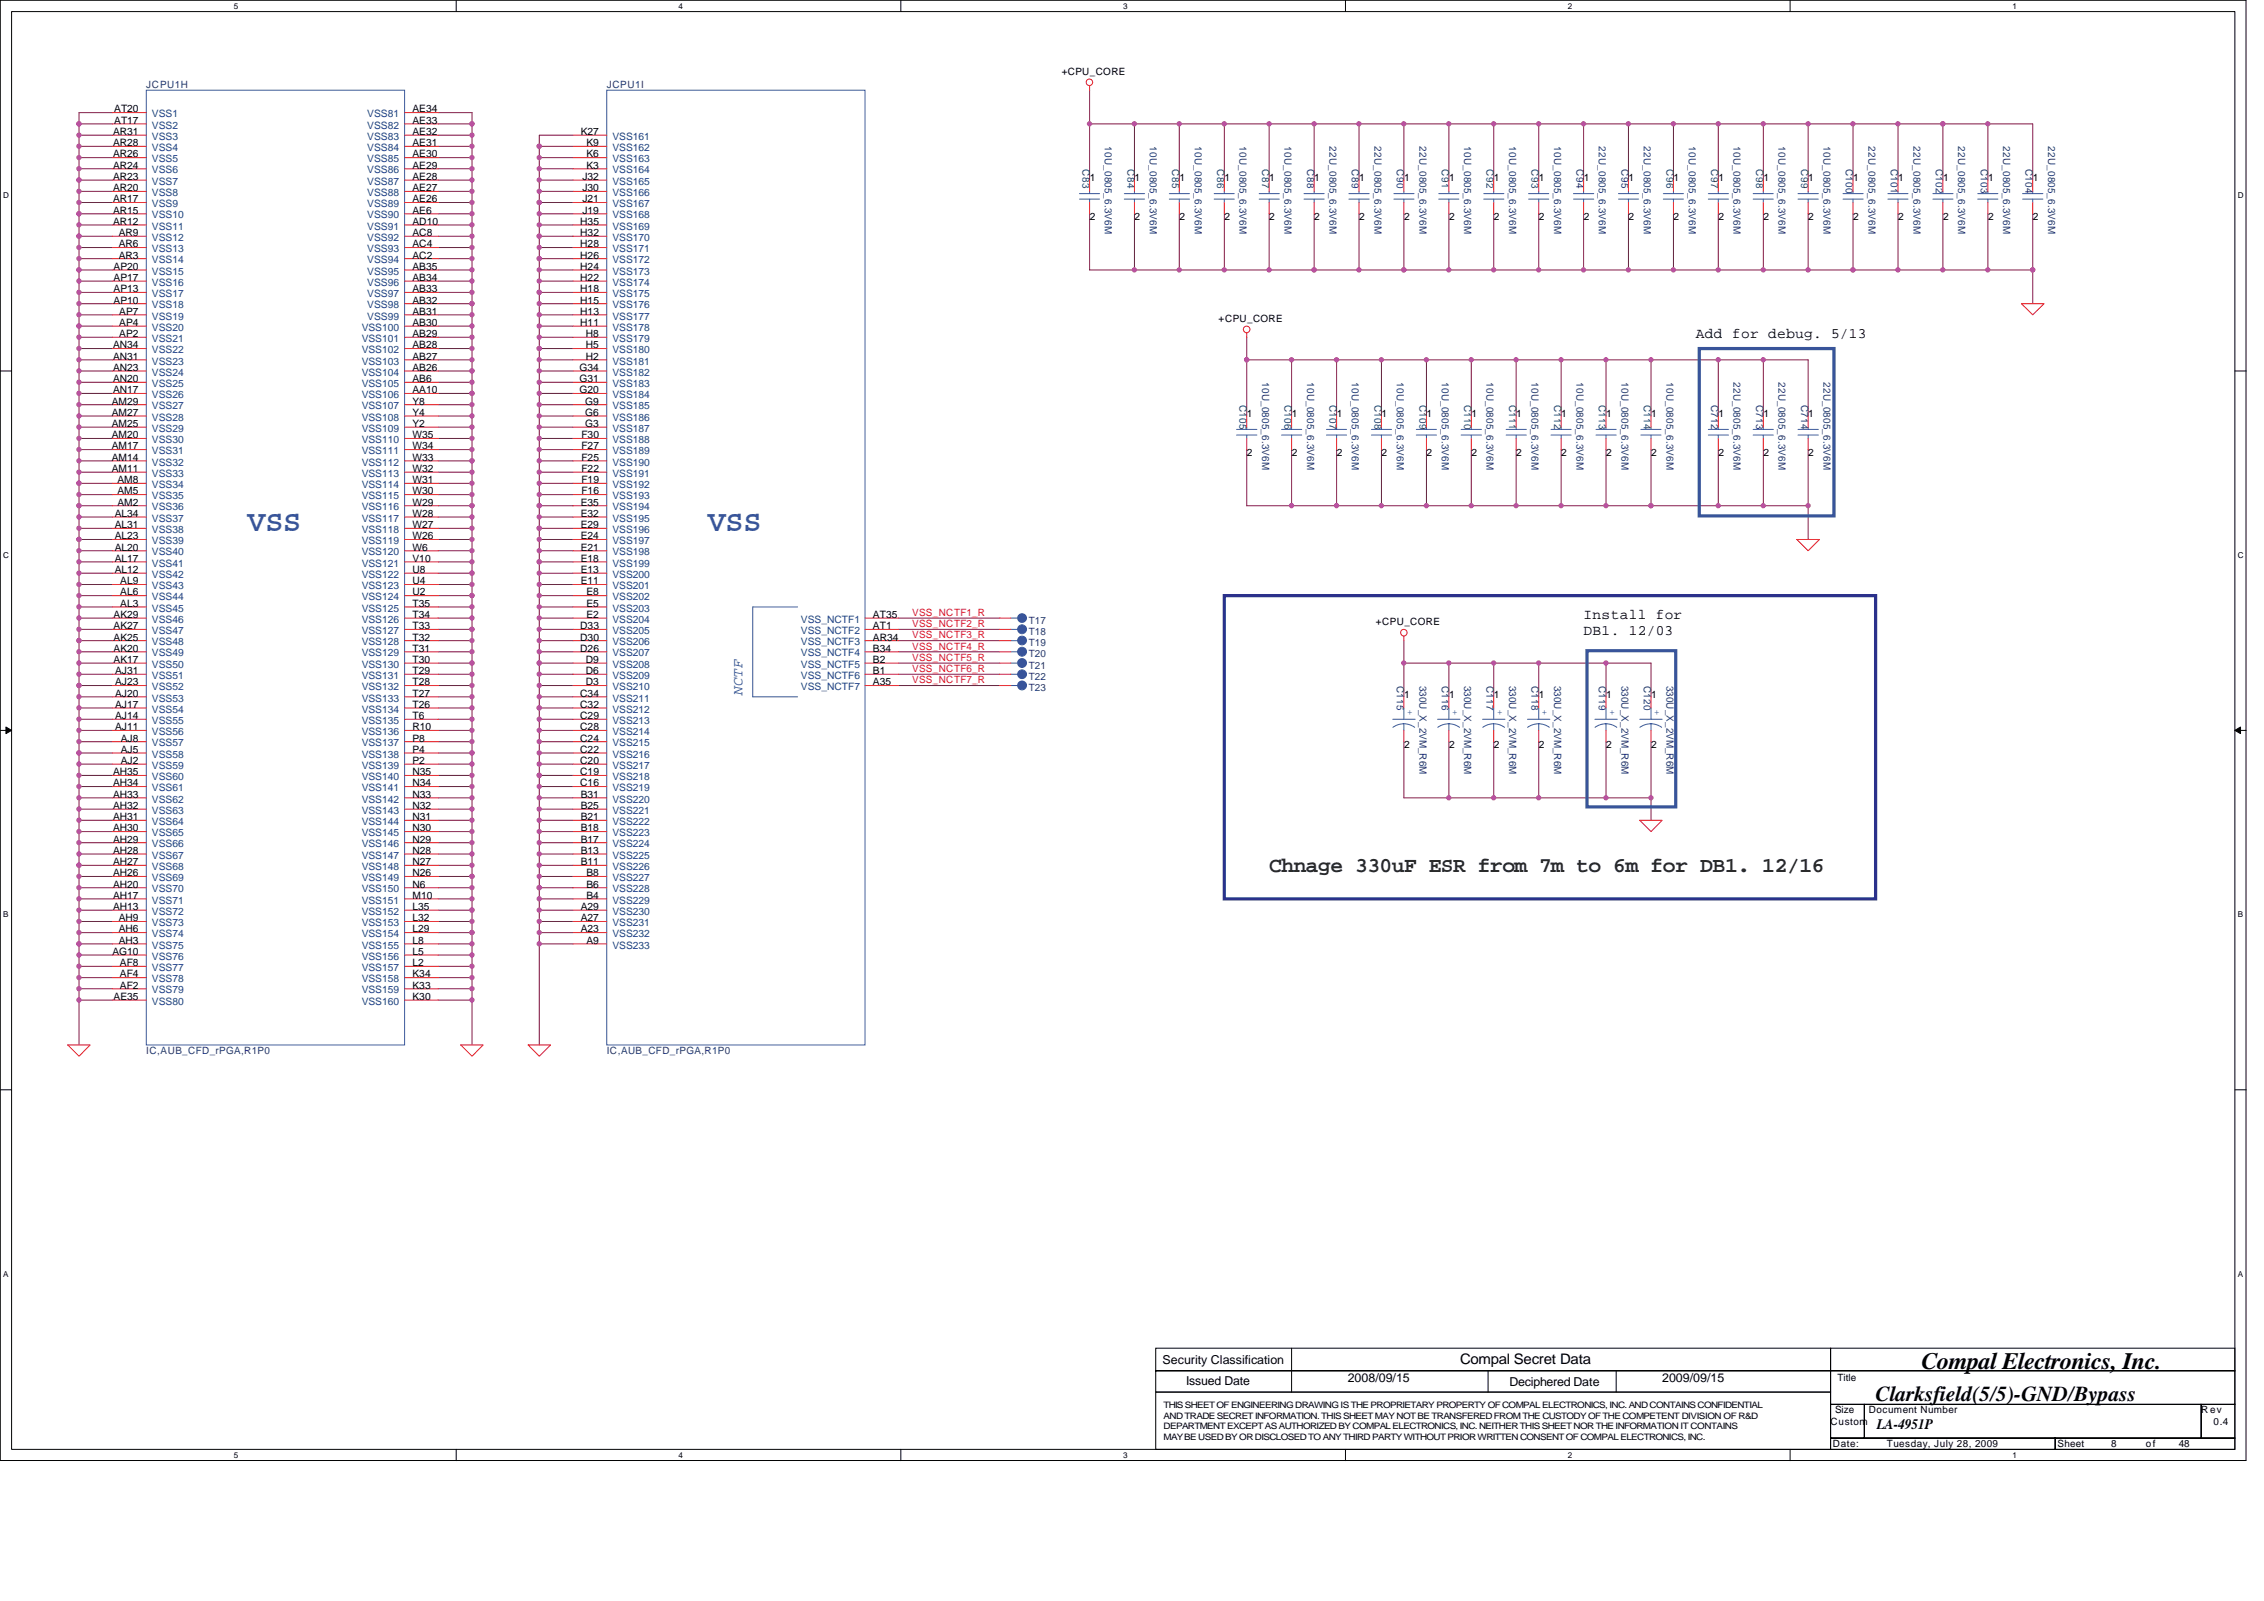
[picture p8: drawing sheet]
<svg xmlns="http://www.w3.org/2000/svg" width="297mm" height="210mm" viewBox="0 0 297 210" stroke-linecap="round" stroke-linejoin="round" font-family="sans-serif">
<defs><g id="words">
<g font-size="4" fill="#3953a4">
<text x="32.5" y="69.6">VSS</text>
<text x="92.9" y="69.6">VSS</text>
</g>
<text font-size="3.1" fill="#010202" x="252.1" y="179.6">Compal Electronics, Inc.</text>
<text font-size="2.8" fill="#1c401c" x="166.5" y="114.3">Chnage 330uF ESR from 7m to 6m for DB1. 12/16</text>
<text font-size="2.8" fill="#010202" x="246.1" y="183.8">Clarksfield(5/5)-GND/Bypass</text>
<g font-size="1.9" fill="#010202">
<text x="222.5" y="44.3">Add for debug. 5/13</text>
<text x="207.8" y="81.1">Install for</text>
<text x="207.8" y="83.2">DB1. 12/03</text>
<text x="191.6" y="179">Compal Secret Data</text>
<text x="246.2" y="187.4">LA-4951P</text>
</g>
<text font-size="1.9" fill="#3953a4" x="97.4" y="91.1" transform="rotate(-90 97.4 91.1)">NCTF</text>
<g font-size="1.6" fill="#010202">
<text x="152.5" y="178.9">Security Classification</text>
<text x="155.6" y="181.6">Issued Date</text>
<text x="176.8" y="181.2">2008/09/15</text>
<text x="198.1" y="181.8">Deciphered Date</text>
<text x="218.1" y="181.2">2009/09/15</text>
</g>
<g font-size="1.3" fill="#282973">
<text x="19.2" y="11.6">JCPU1H</text>
<text x="79.6" y="11.6">JCPU1I</text>
<text x="145" y="19.2" transform="rotate(90 145 19.2)">10U_0805_6.3V6M</text>
<text x="150.9" y="19.2" transform="rotate(90 150.9 19.2)">10U_0805_6.3V6M</text>
<text x="156.8" y="19.2" transform="rotate(90 156.8 19.2)">10U_0805_6.3V6M</text>
<text x="162.6" y="19.2" transform="rotate(90 162.6 19.2)">10U_0805_6.3V6M</text>
<text x="168.5" y="19.2" transform="rotate(90 168.5 19.2)">10U_0805_6.3V6M</text>
<text x="171.5" y="22.1" transform="rotate(90 171.5 22.1)">C88</text>
<text x="174.4" y="19.2" transform="rotate(90 174.4 19.2)">22U_0805_6.3V6M</text>
<text x="177.4" y="22.1" transform="rotate(90 177.4 22.1)">C89</text>
<text x="180.3" y="19.2" transform="rotate(90 180.3 19.2)">22U_0805_6.3V6M</text>
<text x="183.3" y="22.1" transform="rotate(90 183.3 22.1)">C90</text>
<text x="186.2" y="19.2" transform="rotate(90 186.2 19.2)">22U_0805_6.3V6M</text>
<text x="192.1" y="19.2" transform="rotate(90 192.1 19.2)">10U_0805_6.3V6M</text>
<text x="198" y="19.2" transform="rotate(90 198 19.2)">10U_0805_6.3V6M</text>
<text x="203.9" y="19.2" transform="rotate(90 203.9 19.2)">10U_0805_6.3V6M</text>
<text x="206.8" y="22.1" transform="rotate(90 206.8 22.1)">C94</text>
<text x="209.8" y="19.2" transform="rotate(90 209.8 19.2)">22U_0805_6.3V6M</text>
<text x="212.7" y="22.1" transform="rotate(90 212.7 22.1)">C95</text>
<text x="215.7" y="19.2" transform="rotate(90 215.7 19.2)">22U_0805_6.3V6M</text>
<text x="221.6" y="19.2" transform="rotate(90 221.6 19.2)">10U_0805_6.3V6M</text>
<text x="227.5" y="19.2" transform="rotate(90 227.5 19.2)">10U_0805_6.3V6M</text>
<text x="233.4" y="19.2" transform="rotate(90 233.4 19.2)">10U_0805_6.3V6M</text>
<text x="239.2" y="19.2" transform="rotate(90 239.2 19.2)">10U_0805_6.3V6M</text>
<text x="242.2" y="22.1" transform="rotate(90 242.2 22.1)">C100</text>
<text x="245.1" y="19.2" transform="rotate(90 245.1 19.2)">22U_0805_6.3V6M</text>
<text x="248.1" y="22.1" transform="rotate(90 248.1 22.1)">C101</text>
<text x="251" y="19.2" transform="rotate(90 251 19.2)">22U_0805_6.3V6M</text>
<text x="254" y="22.1" transform="rotate(90 254 22.1)">C102</text>
<text x="256.9" y="19.2" transform="rotate(90 256.9 19.2)">22U_0805_6.3V6M</text>
<text x="259.9" y="22.1" transform="rotate(90 259.9 22.1)">C103</text>
<text x="262.8" y="19.2" transform="rotate(90 262.8 19.2)">22U_0805_6.3V6M</text>
<text x="265.8" y="22.1" transform="rotate(90 265.8 22.1)">C104</text>
<text x="268.7" y="19.2" transform="rotate(90 268.7 19.2)">22U_0805_6.3V6M</text>
<text x="165.6" y="50.1" transform="rotate(90 165.6 50.1)">10U_0805_6.3V6M</text>
<text x="171.5" y="50.1" transform="rotate(90 171.5 50.1)">10U_0805_6.3V6M</text>
<text x="177.4" y="50.1" transform="rotate(90 177.4 50.1)">10U_0805_6.3V6M</text>
<text x="183.3" y="50.1" transform="rotate(90 183.3 50.1)">10U_0805_6.3V6M</text>
<text x="189.2" y="50.1" transform="rotate(90 189.2 50.1)">10U_0805_6.3V6M</text>
<text x="195" y="50.1" transform="rotate(90 195 50.1)">10U_0805_6.3V6M</text>
<text x="201" y="50.1" transform="rotate(90 201 50.1)">10U_0805_6.3V6M</text>
<text x="206.8" y="50.1" transform="rotate(90 206.8 50.1)">10U_0805_6.3V6M</text>
<text x="212.7" y="50.1" transform="rotate(90 212.7 50.1)">10U_0805_6.3V6M</text>
<text x="218.6" y="50.1" transform="rotate(90 218.6 50.1)">10U_0805_6.3V6M</text>
<text x="224.5" y="53.1" transform="rotate(90 224.5 53.1)">C712</text>
<text x="227.5" y="50.1" transform="rotate(90 227.5 50.1)">22U_0805_6.3V6M</text>
<text x="230.4" y="53.1" transform="rotate(90 230.4 53.1)">C713</text>
<text x="233.4" y="50.1" transform="rotate(90 233.4 50.1)">22U_0805_6.3V6M</text>
<text x="236.3" y="53.1" transform="rotate(90 236.3 53.1)">C714</text>
<text x="239.2" y="50.1" transform="rotate(90 239.2 50.1)">22U_0805_6.3V6M</text>
<text x="135" y="81.8">T17</text>
<text x="135" y="83.3">T18</text>
<text x="135" y="89.2">T22</text>
<text x="135" y="87.7">T21</text>
<text x="135" y="86.2">T20</text>
<text x="135" y="84.8">T19</text>
<text x="183.3" y="89.9" transform="rotate(90 183.3 89.9)">C115</text>
<text x="186.2" y="89.9" transform="rotate(90 186.2 89.9)">330U_X_2VM_R6M</text>
<text x="189.2" y="89.9" transform="rotate(90 189.2 89.9)">C116</text>
<text x="192.1" y="89.9" transform="rotate(90 192.1 89.9)">330U_X_2VM_R6M</text>
<text x="195" y="89.9" transform="rotate(90 195 89.9)">C117</text>
<text x="198" y="89.9" transform="rotate(90 198 89.9)">330U_X_2VM_R6M</text>
<text x="201" y="89.9" transform="rotate(90 201 89.9)">C118</text>
<text x="203.9" y="89.9" transform="rotate(90 203.9 89.9)">330U_X_2VM_R6M</text>
<text x="209.8" y="89.9" transform="rotate(90 209.8 89.9)">C119</text>
<text x="212.7" y="89.9" transform="rotate(90 212.7 89.9)">330U_X_2VM_R6M</text>
<text x="215.7" y="89.9" transform="rotate(90 215.7 89.9)">C120</text>
<text x="218.6" y="89.9" transform="rotate(90 218.6 89.9)">330U_X_2VM_R6M</text>
<text x="135" y="90.7">T23</text>
<text x="19.2" y="138.2">IC,AUB_CFD_rPGA,R1P0</text>
<text x="79.6" y="138.2">IC,AUB_CFD_rPGA,R1P0</text>
</g>
<g font-size="1.3" fill="#010202">
<text x="139.3" y="9.8">+CPU_CORE</text>
<text x="14.8" y="17.7">AR31</text>
<text x="15" y="14.7">AT20</text>
<text x="15" y="16.2">AT17</text>
<text x="54.1" y="14.7">AE34</text>
<text x="54.1" y="16.2">AE33</text>
<text x="54.1" y="17.7">AE32</text>
<text x="76.2" y="17.7">K27</text>
<text x="14.8" y="19.2">AR28</text>
<text x="14.8" y="20.7">AR26</text>
<text x="14.8" y="22.1">AR24</text>
<text x="14.8" y="23.6">AR23</text>
<text x="54.1" y="19.2">AE31</text>
<text x="54.1" y="20.7">AE30</text>
<text x="54.1" y="22.1">AE29</text>
<text x="54.1" y="23.6">AE28</text>
<text x="76.4" y="23.6">J32</text>
<text x="76.9" y="19.2">K9</text>
<text x="76.9" y="20.7">K6</text>
<text x="76.9" y="22.1">K3</text>
<text x="143" y="23.8">1</text>
<text x="148.9" y="23.8">1</text>
<text x="154.7" y="23.8">1</text>
<text x="160.7" y="23.8">1</text>
<text x="166.5" y="23.8">1</text>
<text x="172.4" y="23.8">1</text>
<text x="178.3" y="23.8">1</text>
<text x="184.2" y="23.8">1</text>
<text x="190.1" y="23.8">1</text>
<text x="196" y="23.8">1</text>
<text x="201.9" y="23.8">1</text>
<text x="207.8" y="23.8">1</text>
<text x="213.7" y="23.8">1</text>
<text x="219.6" y="23.8">1</text>
<text x="225.5" y="23.8">1</text>
<text x="231.4" y="23.8">1</text>
<text x="237.3" y="23.8">1</text>
<text x="243.1" y="23.8">1</text>
<text x="249" y="23.8">1</text>
<text x="254.9" y="23.8">1</text>
<text x="260.8" y="23.8">1</text>
<text x="266.7" y="23.8">1</text>
<text x="14.8" y="25.1">AR20</text>
<text x="14.8" y="26.5">AR17</text>
<text x="14.8" y="28">AR15</text>
<text x="14.8" y="29.5">AR12</text>
<text x="54.1" y="25.1">AE27</text>
<text x="54.1" y="26.5">AE26</text>
<text x="54.1" y="28">AE6</text>
<text x="54.1" y="29.5">AD10</text>
<text x="76.1" y="29.5">H35</text>
<text x="76.4" y="25.1">J30</text>
<text x="76.4" y="26.5">J21</text>
<text x="76.4" y="28">J19</text>
<text x="143" y="28.8">2</text>
<text x="148.9" y="28.8">2</text>
<text x="154.7" y="28.8">2</text>
<text x="160.7" y="28.8">2</text>
<text x="166.5" y="28.8">2</text>
<text x="172.4" y="28.8">2</text>
<text x="178.3" y="28.8">2</text>
<text x="184.2" y="28.8">2</text>
<text x="190.1" y="28.8">2</text>
<text x="196" y="28.8">2</text>
<text x="201.9" y="28.8">2</text>
<text x="207.8" y="28.8">2</text>
<text x="213.7" y="28.8">2</text>
<text x="219.6" y="28.8">2</text>
<text x="225.5" y="28.8">2</text>
<text x="231.4" y="28.8">2</text>
<text x="237.3" y="28.8">2</text>
<text x="243.1" y="28.8">2</text>
<text x="249" y="28.8">2</text>
<text x="254.9" y="28.8">2</text>
<text x="260.8" y="28.8">2</text>
<text x="266.7" y="28.8">2</text>
<text x="14.9" y="35.4">AP20</text>
<text x="15.6" y="31">AR9</text>
<text x="15.6" y="32.4">AR6</text>
<text x="15.6" y="33.9">AR3</text>
<text x="54.1" y="31">AC8</text>
<text x="54.1" y="32.4">AC4</text>
<text x="54.1" y="33.9">AC2</text>
<text x="54.1" y="35.4">AB35</text>
<text x="76.1" y="31">H32</text>
<text x="76.1" y="32.4">H28</text>
<text x="76.1" y="33.9">H26</text>
<text x="76.1" y="35.4">H24</text>
<text x="14.9" y="36.8">AP17</text>
<text x="14.9" y="38.3">AP13</text>
<text x="14.9" y="39.8">AP10</text>
<text x="15.6" y="41.3">AP7</text>
<text x="54.1" y="36.8">AB34</text>
<text x="54.1" y="38.3">AB33</text>
<text x="54.1" y="39.8">AB32</text>
<text x="54.1" y="41.3">AB31</text>
<text x="76.1" y="36.8">H22</text>
<text x="76.1" y="38.3">H18</text>
<text x="76.1" y="39.8">H15</text>
<text x="76.1" y="41.3">H13</text>
<text x="14.8" y="45.7">AN34</text>
<text x="14.8" y="47.2">AN31</text>
<text x="15.6" y="42.8">AP4</text>
<text x="15.6" y="44.2">AP2</text>
<text x="54.1" y="42.8">AB30</text>
<text x="54.1" y="44.2">AB29</text>
<text x="54.1" y="45.7">AB28</text>
<text x="54.1" y="47.2">AB27</text>
<text x="76.1" y="42.8">H11</text>
<text x="76.9" y="44.2">H8</text>
<text x="76.9" y="45.7">H5</text>
<text x="76.9" y="47.2">H2</text>
<text x="159.9" y="42.2">+CPU_CORE</text>
<text x="14.7" y="53.1">AM29</text>
<text x="14.8" y="48.6">AN23</text>
<text x="14.8" y="50.1">AN20</text>
<text x="14.8" y="51.6">AN17</text>
<text x="54.1" y="48.6">AB26</text>
<text x="54.1" y="50.1">AB6</text>
<text x="54.1" y="51.6">AA10</text>
<text x="54.1" y="53.1">Y8</text>
<text x="76" y="48.6">G34</text>
<text x="76" y="50.1">G31</text>
<text x="76" y="51.6">G20</text>
<text x="76.8" y="53.1">G9</text>
<text x="14.7" y="54.5">AM27</text>
<text x="14.7" y="56">AM25</text>
<text x="14.7" y="57.5">AM20</text>
<text x="14.7" y="58.9">AM17</text>
<text x="54.1" y="54.5">Y4</text>
<text x="54.1" y="56">Y2</text>
<text x="54.1" y="57.5">W35</text>
<text x="54.1" y="58.9">W34</text>
<text x="76.3" y="57.5">F30</text>
<text x="76.3" y="58.9">F27</text>
<text x="76.8" y="54.5">G6</text>
<text x="76.8" y="56">G3</text>
<text x="163.6" y="54.7">1</text>
<text x="163.6" y="59.7">2</text>
<text x="169.5" y="54.7">1</text>
<text x="169.5" y="59.7">2</text>
<text x="175.4" y="54.7">1</text>
<text x="175.4" y="59.7">2</text>
<text x="181.3" y="54.7">1</text>
<text x="181.3" y="59.7">2</text>
<text x="187.2" y="54.7">1</text>
<text x="187.2" y="59.7">2</text>
<text x="193.1" y="54.7">1</text>
<text x="193.1" y="59.7">2</text>
<text x="198.9" y="54.7">1</text>
<text x="198.9" y="59.7">2</text>
<text x="204.8" y="54.7">1</text>
<text x="204.8" y="59.7">2</text>
<text x="210.7" y="54.7">1</text>
<text x="210.7" y="59.7">2</text>
<text x="216.6" y="54.7">1</text>
<text x="216.6" y="59.7">2</text>
<text x="225.5" y="54.7">1</text>
<text x="225.5" y="59.7">2</text>
<text x="231.4" y="54.7">1</text>
<text x="231.4" y="59.7">2</text>
<text x="237.3" y="54.7">1</text>
<text x="237.3" y="59.7">2</text>
<text x="14.7" y="60.4">AM14</text>
<text x="14.7" y="61.9">AM11</text>
<text x="15.4" y="63.4">AM8</text>
<text x="15.4" y="64.9">AM5</text>
<text x="54.1" y="60.4">W33</text>
<text x="54.1" y="61.9">W32</text>
<text x="54.1" y="63.4">W31</text>
<text x="54.1" y="64.9">W30</text>
<text x="76.3" y="60.4">F25</text>
<text x="76.3" y="61.9">F22</text>
<text x="76.3" y="63.4">F19</text>
<text x="76.3" y="64.9">F16</text>
<text x="15" y="67.8">AL34</text>
<text x="15" y="69.3">AL31</text>
<text x="15" y="70.7">AL23</text>
<text x="15.4" y="66.3">AM2</text>
<text x="54.1" y="66.3">W29</text>
<text x="54.1" y="67.8">W28</text>
<text x="54.1" y="69.3">W27</text>
<text x="54.1" y="70.7">W26</text>
<text x="76.2" y="66.3">E35</text>
<text x="76.2" y="67.8">E32</text>
<text x="76.2" y="69.3">E29</text>
<text x="76.2" y="70.7">E24</text>
<text x="15" y="72.2">AL20</text>
<text x="15" y="73.7">AL17</text>
<text x="15" y="75.2">AL12</text>
<text x="15.8" y="76.6">AL9</text>
<text x="54.1" y="72.2">W6</text>
<text x="54.1" y="73.7">V10</text>
<text x="54.1" y="75.2">U8</text>
<text x="54.1" y="76.6">U4</text>
<text x="76.2" y="72.2">E21</text>
<text x="76.2" y="73.7">E18</text>
<text x="76.2" y="75.2">E13</text>
<text x="76.2" y="76.6">E11</text>
<text x="14.9" y="81">AK29</text>
<text x="14.9" y="82.5">AK27</text>
<text x="15.8" y="78.1">AL6</text>
<text x="15.8" y="79.6">AL3</text>
<text x="54.1" y="78.1">U2</text>
<text x="54.1" y="79.6">T35</text>
<text x="54.1" y="81">T34</text>
<text x="54.1" y="82.5">T33</text>
<text x="76.1" y="82.5">D33</text>
<text x="76.9" y="78.1">E8</text>
<text x="76.9" y="79.6">E5</text>
<text x="76.9" y="81">E2</text>
<text x="114.5" y="81">AT35</text>
<text x="114.5" y="82.5">AT1</text>
<text x="180.5" y="82">+CPU_CORE</text>
<text x="14.9" y="84">AK25</text>
<text x="14.9" y="85.5">AK20</text>
<text x="14.9" y="86.9">AK17</text>
<text x="15.1" y="88.4">AJ31</text>
<text x="15.1" y="89.9">AJ23</text>
<text x="54.1" y="84">T32</text>
<text x="54.1" y="85.5">T31</text>
<text x="54.1" y="86.9">T30</text>
<text x="54.1" y="88.4">T29</text>
<text x="54.1" y="89.9">T28</text>
<text x="76.1" y="84">D30</text>
<text x="76.1" y="85.5">D26</text>
<text x="76.9" y="86.9">D9</text>
<text x="76.9" y="88.4">D6</text>
<text x="76.9" y="89.9">D3</text>
<text x="114.5" y="84">AR34</text>
<text x="114.5" y="85.5">B34</text>
<text x="114.5" y="86.9">B2</text>
<text x="114.5" y="88.4">B1</text>
<text x="114.5" y="89.9">A35</text>
<text x="15.1" y="91.4">AJ20</text>
<text x="15.1" y="92.8">AJ17</text>
<text x="15.1" y="94.3">AJ14</text>
<text x="15.1" y="95.8">AJ11</text>
<text x="54.1" y="91.4">T27</text>
<text x="54.1" y="92.8">T26</text>
<text x="54.1" y="94.3">T6</text>
<text x="54.1" y="95.8">R10</text>
<text x="76.1" y="91.4">C34</text>
<text x="76.1" y="92.8">C32</text>
<text x="76.1" y="94.3">C29</text>
<text x="76.1" y="95.8">C28</text>
<text x="184.2" y="91.5">1</text>
<text x="190.1" y="91.5">1</text>
<text x="196" y="91.5">1</text>
<text x="201.9" y="91.5">1</text>
<text x="210.7" y="91.5">1</text>
<text x="216.6" y="91.5">1</text>
<text x="14.8" y="101.7">AH35</text>
<text x="15.9" y="97.3">AJ8</text>
<text x="15.9" y="98.7">AJ5</text>
<text x="15.9" y="100.2">AJ2</text>
<text x="54.1" y="97.3">P8</text>
<text x="54.1" y="98.7">P4</text>
<text x="54.1" y="100.2">P2</text>
<text x="54.1" y="101.7">N35</text>
<text x="76.1" y="97.3">C24</text>
<text x="76.1" y="98.7">C22</text>
<text x="76.1" y="100.2">C20</text>
<text x="76.1" y="101.7">C19</text>
<text x="184.2" y="98">2</text>
<text x="190.1" y="98">2</text>
<text x="196" y="98">2</text>
<text x="201.9" y="98">2</text>
<text x="210.7" y="98">2</text>
<text x="216.6" y="98">2</text>
<text x="14.8" y="103.1">AH34</text>
<text x="14.8" y="104.6">AH33</text>
<text x="14.8" y="106.1">AH32</text>
<text x="14.8" y="107.6">AH31</text>
<text x="54.1" y="103.1">N34</text>
<text x="54.1" y="104.6">N33</text>
<text x="54.1" y="106.1">N32</text>
<text x="54.1" y="107.6">N31</text>
<text x="76.1" y="103.1">C16</text>
<text x="76.2" y="104.6">B31</text>
<text x="76.2" y="106.1">B25</text>
<text x="76.2" y="107.6">B21</text>
<text x="14.8" y="109">AH30</text>
<text x="14.8" y="110.5">AH29</text>
<text x="14.8" y="112">AH28</text>
<text x="14.8" y="113.5">AH27</text>
<text x="54.1" y="109">N30</text>
<text x="54.1" y="110.5">N29</text>
<text x="54.1" y="112">N28</text>
<text x="54.1" y="113.5">N27</text>
<text x="76.2" y="109">B18</text>
<text x="76.2" y="110.5">B17</text>
<text x="76.2" y="112">B13</text>
<text x="76.2" y="113.5">B11</text>
<text x="14.8" y="114.9">AH26</text>
<text x="14.8" y="116.4">AH20</text>
<text x="14.8" y="117.9">AH17</text>
<text x="14.8" y="119.4">AH13</text>
<text x="54.1" y="114.9">N26</text>
<text x="54.1" y="116.4">N6</text>
<text x="54.1" y="117.9">M10</text>
<text x="54.1" y="119.4">L35</text>
<text x="76.2" y="119.4">A29</text>
<text x="76.9" y="114.9">B8</text>
<text x="76.9" y="116.4">B6</text>
<text x="76.9" y="117.9">B4</text>
<text x="14.8" y="125.2">AG10</text>
<text x="15.6" y="120.8">AH9</text>
<text x="15.6" y="122.3">AH6</text>
<text x="15.6" y="123.8">AH3</text>
<text x="54.1" y="120.8">L32</text>
<text x="54.1" y="122.3">L29</text>
<text x="54.1" y="123.8">L8</text>
<text x="54.1" y="125.2">L5</text>
<text x="76.2" y="120.8">A27</text>
<text x="76.2" y="122.3">A23</text>
<text x="76.9" y="123.8">A9</text>
<text x="14.9" y="131.1">AE35</text>
<text x="15.7" y="126.7">AF8</text>
<text x="15.7" y="128.2">AF4</text>
<text x="15.7" y="129.7">AF2</text>
<text x="54.1" y="126.7">L2</text>
<text x="54.1" y="128.2">K34</text>
<text x="54.1" y="129.7">K33</text>
<text x="54.1" y="131.1">K30</text>
<text x="240.8" y="185.4">Size</text>
<text x="241.1" y="181.1">Title</text>
<text x="245.2" y="185.4">Document Number</text>
<text x="288.8" y="185.4">R ev</text>
<text x="240.2" y="186.9">Custom</text>
<text x="240.5" y="189.8">Date:</text>
<text x="247.5" y="189.8">Tuesday, July 28, 2009</text>
<text x="269.9" y="189.8">Sheet</text>
<text x="277" y="189.8">8</text>
<text x="281.5" y="189.8">of</text>
<text x="285.9" y="189.8">48</text>
<text x="290.4" y="186.9">0.4</text>
</g>
<g font-size="1.3" fill="#1d437e">
<text x="19.9" y="15.4">VSS1</text>
<text x="19.9" y="16.9">VSS2</text>
<text x="48.2" y="15.4">VSS81</text>
<text x="48.2" y="16.9">VSS82</text>
<text x="19.9" y="18.3">VSS3</text>
<text x="19.9" y="19.8">VSS4</text>
<text x="19.9" y="21.3">VSS5</text>
<text x="19.9" y="22.8">VSS6</text>
<text x="48.2" y="18.3">VSS83</text>
<text x="48.2" y="19.8">VSS84</text>
<text x="48.2" y="21.3">VSS85</text>
<text x="48.2" y="22.8">VSS86</text>
<text x="80.3" y="18.3">VSS161</text>
<text x="80.3" y="19.8">VSS162</text>
<text x="80.3" y="21.3">VSS163</text>
<text x="80.3" y="22.8">VSS164</text>
<text x="19.9" y="24.2">VSS7</text>
<text x="19.9" y="25.7">VSS8</text>
<text x="19.9" y="27.2">VSS9</text>
<text x="19.9" y="28.7">VSS10</text>
<text x="48.2" y="24.2">VSS87</text>
<text x="48.2" y="25.7">VSS88</text>
<text x="48.2" y="27.2">VSS89</text>
<text x="48.2" y="28.7">VSS90</text>
<text x="80.3" y="24.2">VSS165</text>
<text x="80.3" y="25.7">VSS166</text>
<text x="80.3" y="27.2">VSS167</text>
<text x="80.3" y="28.7">VSS168</text>
<text x="19.9" y="30.1">VSS11</text>
<text x="19.9" y="31.6">VSS12</text>
<text x="19.9" y="33.1">VSS13</text>
<text x="19.9" y="34.5">VSS14</text>
<text x="48.2" y="30.1">VSS91</text>
<text x="48.2" y="31.6">VSS92</text>
<text x="48.2" y="33.1">VSS93</text>
<text x="48.2" y="34.5">VSS94</text>
<text x="80.3" y="30.1">VSS169</text>
<text x="80.3" y="31.6">VSS170</text>
<text x="80.3" y="33.1">VSS171</text>
<text x="80.3" y="34.5">VSS172</text>
<text x="19.9" y="36">VSS15</text>
<text x="19.9" y="37.5">VSS16</text>
<text x="19.9" y="39">VSS17</text>
<text x="19.9" y="40.4">VSS18</text>
<text x="19.9" y="41.9">VSS19</text>
<text x="48.2" y="36">VSS95</text>
<text x="48.2" y="37.5">VSS96</text>
<text x="48.2" y="39">VSS97</text>
<text x="48.2" y="40.4">VSS98</text>
<text x="48.2" y="41.9">VSS99</text>
<text x="80.3" y="36">VSS173</text>
<text x="80.3" y="37.5">VSS174</text>
<text x="80.3" y="39">VSS175</text>
<text x="80.3" y="40.4">VSS176</text>
<text x="80.3" y="41.9">VSS177</text>
<text x="19.9" y="43.4">VSS20</text>
<text x="19.9" y="44.8">VSS21</text>
<text x="19.9" y="46.3">VSS22</text>
<text x="19.9" y="47.8">VSS23</text>
<text x="47.5" y="43.4">VSS100</text>
<text x="47.5" y="44.8">VSS101</text>
<text x="47.5" y="46.3">VSS102</text>
<text x="47.5" y="47.8">VSS103</text>
<text x="80.3" y="43.4">VSS178</text>
<text x="80.3" y="44.8">VSS179</text>
<text x="80.3" y="46.3">VSS180</text>
<text x="80.3" y="47.8">VSS181</text>
<text x="19.9" y="49.3">VSS24</text>
<text x="19.9" y="50.8">VSS25</text>
<text x="19.9" y="52.2">VSS26</text>
<text x="19.9" y="53.7">VSS27</text>
<text x="47.5" y="49.3">VSS104</text>
<text x="47.5" y="50.8">VSS105</text>
<text x="47.5" y="52.2">VSS106</text>
<text x="47.5" y="53.7">VSS107</text>
<text x="80.3" y="49.3">VSS182</text>
<text x="80.3" y="50.8">VSS183</text>
<text x="80.3" y="52.2">VSS184</text>
<text x="80.3" y="53.7">VSS185</text>
<text x="19.9" y="55.2">VSS28</text>
<text x="19.9" y="56.6">VSS29</text>
<text x="19.9" y="58.1">VSS30</text>
<text x="19.9" y="59.6">VSS31</text>
<text x="47.5" y="55.2">VSS108</text>
<text x="47.5" y="56.6">VSS109</text>
<text x="47.5" y="58.1">VSS110</text>
<text x="47.5" y="59.6">VSS111</text>
<text x="80.3" y="55.2">VSS186</text>
<text x="80.3" y="56.6">VSS187</text>
<text x="80.3" y="58.1">VSS188</text>
<text x="80.3" y="59.6">VSS189</text>
<text x="19.9" y="61.1">VSS32</text>
<text x="19.9" y="62.5">VSS33</text>
<text x="19.9" y="64">VSS34</text>
<text x="19.9" y="65.5">VSS35</text>
<text x="47.5" y="61.1">VSS112</text>
<text x="47.5" y="62.5">VSS113</text>
<text x="47.5" y="64">VSS114</text>
<text x="47.5" y="65.5">VSS115</text>
<text x="80.3" y="61.1">VSS190</text>
<text x="80.3" y="62.5">VSS191</text>
<text x="80.3" y="64">VSS192</text>
<text x="80.3" y="65.5">VSS193</text>
<text x="19.9" y="66.9">VSS36</text>
<text x="19.9" y="68.4">VSS37</text>
<text x="19.9" y="69.9">VSS38</text>
<text x="19.9" y="71.4">VSS39</text>
<text x="47.5" y="66.9">VSS116</text>
<text x="47.5" y="68.4">VSS117</text>
<text x="47.5" y="69.9">VSS118</text>
<text x="47.5" y="71.4">VSS119</text>
<text x="80.3" y="66.9">VSS194</text>
<text x="80.3" y="68.4">VSS195</text>
<text x="80.3" y="69.9">VSS196</text>
<text x="80.3" y="71.4">VSS197</text>
<text x="19.9" y="72.9">VSS40</text>
<text x="19.9" y="74.3">VSS41</text>
<text x="19.9" y="75.8">VSS42</text>
<text x="19.9" y="77.3">VSS43</text>
<text x="47.5" y="72.9">VSS120</text>
<text x="47.5" y="74.3">VSS121</text>
<text x="47.5" y="75.8">VSS122</text>
<text x="47.5" y="77.3">VSS123</text>
<text x="80.3" y="72.9">VSS198</text>
<text x="80.3" y="74.3">VSS199</text>
<text x="80.3" y="75.8">VSS200</text>
<text x="80.3" y="77.3">VSS201</text>
<text x="19.9" y="78.7">VSS44</text>
<text x="19.9" y="80.2">VSS45</text>
<text x="19.9" y="81.7">VSS46</text>
<text x="19.9" y="83.2">VSS47</text>
<text x="47.5" y="78.7">VSS124</text>
<text x="47.5" y="80.2">VSS125</text>
<text x="47.5" y="81.7">VSS126</text>
<text x="47.5" y="83.2">VSS127</text>
<text x="80.3" y="78.7">VSS202</text>
<text x="80.3" y="80.2">VSS203</text>
<text x="80.3" y="81.7">VSS204</text>
<text x="80.3" y="83.2">VSS205</text>
<text x="105.1" y="81.7">VSS_NCTF1</text>
<text x="105.1" y="83.2">VSS_NCTF2</text>
<text x="19.9" y="84.6">VSS48</text>
<text x="19.9" y="86.1">VSS49</text>
<text x="19.9" y="87.6">VSS50</text>
<text x="19.9" y="89">VSS51</text>
<text x="47.5" y="84.6">VSS128</text>
<text x="47.5" y="86.1">VSS129</text>
<text x="47.5" y="87.6">VSS130</text>
<text x="47.5" y="89">VSS131</text>
<text x="80.3" y="84.6">VSS206</text>
<text x="80.3" y="86.1">VSS207</text>
<text x="80.3" y="87.6">VSS208</text>
<text x="80.3" y="89">VSS209</text>
<text x="105.1" y="84.6">VSS_NCTF3</text>
<text x="105.1" y="86.1">VSS_NCTF4</text>
<text x="105.1" y="87.6">VSS_NCTF5</text>
<text x="105.1" y="89">VSS_NCTF6</text>
<text x="19.9" y="90.5">VSS52</text>
<text x="19.9" y="92">VSS53</text>
<text x="19.9" y="93.5">VSS54</text>
<text x="19.9" y="95">VSS55</text>
<text x="47.5" y="90.5">VSS132</text>
<text x="47.5" y="92">VSS133</text>
<text x="47.5" y="93.5">VSS134</text>
<text x="47.5" y="95">VSS135</text>
<text x="80.3" y="90.5">VSS210</text>
<text x="80.3" y="92">VSS211</text>
<text x="80.3" y="93.5">VSS212</text>
<text x="80.3" y="95">VSS213</text>
<text x="105.1" y="90.5">VSS_NCTF7</text>
<text x="19.9" y="96.4">VSS56</text>
<text x="19.9" y="97.9">VSS57</text>
<text x="19.9" y="99.4">VSS58</text>
<text x="19.9" y="100.8">VSS59</text>
<text x="47.5" y="96.4">VSS136</text>
<text x="47.5" y="97.9">VSS137</text>
<text x="47.5" y="99.4">VSS138</text>
<text x="47.5" y="100.8">VSS139</text>
<text x="80.3" y="96.4">VSS214</text>
<text x="80.3" y="97.9">VSS215</text>
<text x="80.3" y="99.4">VSS216</text>
<text x="80.3" y="100.8">VSS217</text>
<text x="19.9" y="102.3">VSS60</text>
<text x="19.9" y="103.8">VSS61</text>
<text x="19.9" y="105.3">VSS62</text>
<text x="19.9" y="106.7">VSS63</text>
<text x="47.5" y="102.3">VSS140</text>
<text x="47.5" y="103.8">VSS141</text>
<text x="47.5" y="105.3">VSS142</text>
<text x="47.5" y="106.7">VSS143</text>
<text x="80.3" y="102.3">VSS218</text>
<text x="80.3" y="103.8">VSS219</text>
<text x="80.3" y="105.3">VSS220</text>
<text x="80.3" y="106.7">VSS221</text>
<text x="19.9" y="108.2">VSS64</text>
<text x="19.9" y="109.7">VSS65</text>
<text x="19.9" y="111.1">VSS66</text>
<text x="19.9" y="112.6">VSS67</text>
<text x="47.5" y="108.2">VSS144</text>
<text x="47.5" y="109.7">VSS145</text>
<text x="47.5" y="111.1">VSS146</text>
<text x="47.5" y="112.6">VSS147</text>
<text x="80.3" y="108.2">VSS222</text>
<text x="80.3" y="109.7">VSS223</text>
<text x="80.3" y="111.1">VSS224</text>
<text x="80.3" y="112.6">VSS225</text>
<text x="19.9" y="114.1">VSS68</text>
<text x="19.9" y="115.6">VSS69</text>
<text x="19.9" y="117">VSS70</text>
<text x="19.9" y="118.5">VSS71</text>
<text x="19.9" y="120">VSS72</text>
<text x="47.5" y="114.1">VSS148</text>
<text x="47.5" y="115.6">VSS149</text>
<text x="47.5" y="117">VSS150</text>
<text x="47.5" y="118.5">VSS151</text>
<text x="47.5" y="120">VSS152</text>
<text x="80.3" y="114.1">VSS226</text>
<text x="80.3" y="115.6">VSS227</text>
<text x="80.3" y="117">VSS228</text>
<text x="80.3" y="118.5">VSS229</text>
<text x="80.3" y="120">VSS230</text>
<text x="19.9" y="121.5">VSS73</text>
<text x="19.9" y="122.9">VSS74</text>
<text x="19.9" y="124.4">VSS75</text>
<text x="19.9" y="125.9">VSS76</text>
<text x="47.5" y="121.5">VSS153</text>
<text x="47.5" y="122.9">VSS154</text>
<text x="47.5" y="124.4">VSS155</text>
<text x="47.5" y="125.9">VSS156</text>
<text x="80.3" y="121.5">VSS231</text>
<text x="80.3" y="122.9">VSS232</text>
<text x="80.3" y="124.4">VSS233</text>
<text x="19.9" y="127.4">VSS77</text>
<text x="19.9" y="128.8">VSS78</text>
<text x="19.9" y="130.3">VSS79</text>
<text x="19.9" y="131.8">VSS80</text>
<text x="47.5" y="127.4">VSS157</text>
<text x="47.5" y="128.8">VSS158</text>
<text x="47.5" y="130.3">VSS159</text>
<text x="47.5" y="131.8">VSS160</text>
</g>
<g font-size="1.3" fill="#098140">
<text x="142" y="22.1" transform="rotate(90 142 22.1)">C83</text>
<text x="147.9" y="22.1" transform="rotate(90 147.9 22.1)">C84</text>
<text x="153.8" y="22.1" transform="rotate(90 153.8 22.1)">C85</text>
<text x="159.7" y="22.1" transform="rotate(90 159.7 22.1)">C86</text>
<text x="165.6" y="22.1" transform="rotate(90 165.6 22.1)">C87</text>
<text x="189.2" y="22.1" transform="rotate(90 189.2 22.1)">C91</text>
<text x="195" y="22.1" transform="rotate(90 195 22.1)">C92</text>
<text x="201" y="22.1" transform="rotate(90 201 22.1)">C93</text>
<text x="218.6" y="22.1" transform="rotate(90 218.6 22.1)">C96</text>
<text x="224.5" y="22.1" transform="rotate(90 224.5 22.1)">C97</text>
<text x="230.4" y="22.1" transform="rotate(90 230.4 22.1)">C98</text>
<text x="236.3" y="22.1" transform="rotate(90 236.3 22.1)">C99</text>
<text x="162.6" y="53.1" transform="rotate(90 162.6 53.1)">C105</text>
<text x="168.5" y="53.1" transform="rotate(90 168.5 53.1)">C106</text>
<text x="174.4" y="53.1" transform="rotate(90 174.4 53.1)">C107</text>
<text x="180.3" y="53.1" transform="rotate(90 180.3 53.1)">C108</text>
<text x="186.2" y="53.1" transform="rotate(90 186.2 53.1)">C109</text>
<text x="192.1" y="53.1" transform="rotate(90 192.1 53.1)">C110</text>
<text x="198" y="53.1" transform="rotate(90 198 53.1)">C111</text>
<text x="203.9" y="53.1" transform="rotate(90 203.9 53.1)">C112</text>
<text x="209.8" y="53.1" transform="rotate(90 209.8 53.1)">C113</text>
<text x="215.7" y="53.1" transform="rotate(90 215.7 53.1)">C114</text>
</g>
<g font-size="1.3" fill="#ed2024">
<text x="119.7" y="83.7">VSS_NCTF3_R</text>
<text x="119.7" y="82.3">VSS_NCTF2_R</text>
<text x="119.7" y="80.8">VSS_NCTF1_R</text>
<text x="119.7" y="85.2">VSS_NCTF4_R</text>
<text x="119.7" y="86.7">VSS_NCTF5_R</text>
<text x="119.7" y="88.1">VSS_NCTF6_R</text>
<text x="119.7" y="89.6">VSS_NCTF7_R</text>
</g>
<g font-size="1.3" fill="#3953a4">
<text x="184.6" y="93.8">+</text>
<text x="190.5" y="93.8">+</text>
<text x="196.4" y="93.8">+</text>
<text x="202.3" y="93.8">+</text>
<text x="211.2" y="93.8">+</text>
<text x="217" y="93.8">+</text>
</g>
<g font-size="1.2" fill="#010202">
<text x="152.7" y="184.7">THIS SHEET OF ENGINEERING DRAWING IS THE PROPRIETARY PROPERTY OF COMPAL ELECTRONICS, INC. AND CONTAINS CONFIDENTIAL</text>
<text x="152.7" y="186.1">AND TRADE SECRET INFORMATION. THIS SHEET MAY NOT BE TRANSFERED FROM THE CUSTODY OF THE COMPETENT DIVISION OF R&amp;D</text>
<text x="152.7" y="187.4">DEPARTMENT EXCEPT AS AUTHORIZED BY COMPAL ELECTRONICS, INC. NEITHER THIS SHEET NOR THE INFORMATION IT CONTAINS</text>
<text x="152.7" y="188.8">MAY BE USED BY OR DISCLOSED TO ANY THIRD PARTY WITHOUT PRIOR WRITTEN CONSENT OF COMPAL ELECTRONICS, INC.</text>
</g>
<g font-size="1.1" fill="#010202">
<text x="30.7" y="1.1">5</text>
<text x="89" y="1.1">4</text>
<text x="147.4" y="1.1">3</text>
<text x="205.7" y="1.1">2</text>
<text x="264" y="1.1">1</text>
<text x=".4" y="26">D</text>
<text x="293.6" y="26">D</text>
<text x=".4" y="73.2">C</text>
<text x="293.6" y="73.2">C</text>
<text x=".4" y="120.3">B</text>
<text x="293.6" y="120.3">B</text>
<text x=".4" y="167.4">A</text>
<text x="293.6" y="167.4">A</text>
<text x="30.7" y="191.2">5</text>
<text x="89" y="191.2">4</text>
<text x="147.4" y="191.2">3</text>
<text x="205.7" y="191.2">2</text>
<text x="264" y="191.2">1</text>
</g>
</g></defs>
<path d="M0 0h294.7v191.6h-294.7zM1.5 1.5h291.7v188.6h-291.7z" fill="none" stroke="#010202" stroke-width=".13"/>
<g fill="#fff">
<path d="M30.7 .2h.6v1.2h-.6z"/>
<path d="M30.7 190.2h.6v1.2h-.6z"/>
</g>
<path d="M59.9 0v1.5M59.9 190.1v1.5" fill="none" stroke="#010202" stroke-width=".13"/>
<g fill="#fff">
<path d="M89 .2h.6v1.2h-.6z"/>
<path d="M89 190.2h.6v1.2h-.6z"/>
</g>
<path d="M118.2 0v1.5M118.2 190.1v1.5" fill="none" stroke="#010202" stroke-width=".13"/>
<g fill="#fff">
<path d="M147.4 .2h.5v1.2h-.5z"/>
<path d="M147.4 190.2h.5v1.2h-.5z"/>
</g>
<path d="M176.5 0v1.5M176.5 190.1v1.5" fill="none" stroke="#010202" stroke-width=".13"/>
<g fill="#fff">
<path d="M205.7 .2h.6v1.2h-.6z"/>
<path d="M205.7 190.2h.6v1.2h-.6z"/>
</g>
<path d="M234.9 0v1.5M234.9 190.1v1.5" fill="none" stroke="#010202" stroke-width=".13"/>
<g fill="#fff">
<path d="M264 .2h.6v1.2h-.6z"/>
<path d="M264 190.2h.6v1.2h-.6z"/>
<path d="M.4 25.1h.8v1.2h-.8z"/>
<path d="M293.6 25.1h.7v1.2h-.7z"/>
<path d="M.4 72.2h.8v1.2h-.8z"/>
<path d="M293.6 72.2h.7v1.2h-.7z"/>
</g>
<path d="M0 48.7h1.5M293.2 48.7h1.5" fill="none" stroke="#010202" stroke-width=".13"/>
<g fill="#fff">
<path d="M.4 119.4h.7v1.1h-.7z"/>
<path d="M293.6 119.4h.7v1.1h-.7z"/>
</g>
<path d="M0 95.8h1.5M293.2 95.8h1.5" fill="none" stroke="#010202" stroke-width=".13"/>
<path d="M.8 95.4l.7 .4-.7 .4z" fill="#010202"/>
<path d="M.8 95.4l.7 .4-.7 .4z" fill="none" stroke="#010202" stroke-width=".13"/>
<path d="M293.2 95.8l.8-.4v.8z" fill="#010202"/>
<path d="M293.2 95.8l.8-.4v.8z" fill="none" stroke="#010202" stroke-width=".13"/>
<g fill="#fff">
<path d="M.4 166.5h.7v1.2h-.7z"/>
<path d="M293.6 166.5h.7v1.2h-.7z"/>
</g>
<g fill="none" stroke="#010202" stroke-width=".13">
<path d="M0 142.9h1.5M293.2 142.9h1.5M151.6 176.8h88.6v3h-88.6zM151.6 179.8h88.6v2.8h-88.6zM169.5 176.8v5.8M195.2 179.8v2.8M212 179.8v2.8M240.2 176.8h53v3h-53zM240.2 179.8h53v4.4h-53zM151.6 182.6h88.6v7.5h-88.6zM240.2 184.2h4.4v4.4h-4.4zM240.2 188.6h29.4v1.5h-29.4z"/>
<path d="M244.6 184.2h44.2v4.4h-44.2zM269.6 188.6h23.6v1.5h-23.6zM288.8 184.2h4.4v4.4h-4.4z"/>
</g>
<g fill="none" stroke="#7f1542" stroke-width=".13">
<path d="M10.4 17.7h4.4M10.4 19.2h4.4M10.4 16.3h4.4M14.8 14.8h-4.4v122.3M57.5 17.7h4.4M57.5 19.2h4.4M57.5 16.3h4.4M57.5 14.8h4.4v122.3M70.8 19.2h4.4M75.2 17.7h-4.4v119.4M143 16.3h53v7.3M143 11.8v11.8"/>
<path d="M148.8 16.3v7.3M154.7 16.3v7.3M160.6 16.3v7.3M166.5 16.3v7.3M172.4 16.3v7.3M178.3 16.3v7.3M184.2 16.3v7.3M190.1 16.3v7.3M196 16.3h70.7v7.3M201.9 16.3v7.3M207.8 16.3v7.3M213.7 16.3v7.3"/>
<path d="M219.6 16.3v7.3M225.4 16.3v7.3M231.3 16.3v7.3M237.2 16.3v7.3M243.1 16.3v7.3M249 16.3v7.3M254.9 16.3v7.3M260.8 16.3v7.3M10.4 26.6h4.4M10.4 22.1h4.4M10.4 20.7h4.4M10.4 25.1h4.4"/>
<path d="M10.4 33.9h4.4M10.4 23.6h4.4M10.4 39.8h4.4M10.4 31h4.4M10.4 32.5h4.4M10.4 28h4.4M10.4 29.5h4.4M10.4 38.4h4.4M10.4 35.4h4.4M10.4 36.9h4.4M57.5 28h4.4M57.5 25.1h4.4"/>
<path d="M57.5 26.6h4.4M57.5 38.4h4.4M57.5 31h4.4M57.5 29.5h4.4M57.5 39.8h4.4M57.5 23.6h4.4M57.5 32.5h4.4M57.5 35.4h4.4M57.5 36.9h4.4M57.5 33.9h4.4M57.5 20.7h4.4M57.5 22.1h4.4"/>
<path d="M70.8 23.6h4.4M70.8 31h4.4M70.8 39.8h4.4M70.8 32.5h4.4M70.8 28h4.4M70.8 20.7h4.4M70.8 25.1h4.4M70.8 26.6h4.4M70.8 29.5h4.4M70.8 22.1h4.4M70.8 38.4h4.4M70.8 35.4h4.4"/>
<path d="M70.8 36.9h4.4M70.8 33.9h4.4M143 28v7.4h123.7M148.8 28v7.4M154.7 28v7.4M160.6 28v7.4M166.5 28v7.4M172.4 28v7.4M178.3 28v7.4M184.2 28v7.4M190.1 28v7.4M196 28v7.4"/>
<path d="M201.9 28v7.4M207.8 28v7.4M213.7 28v7.4M219.6 28v7.4M225.4 28v7.4M231.3 28v7.4M237.2 28v7.4M243.1 28v7.4M249 28v7.4M254.9 28v7.4M260.8 28v7.4M266.7 28v11.8"/>
<path d="M10.4 47.2h4.4M10.4 53.1h4.4M10.4 59h4.4M10.4 45.7h4.4M10.4 51.6h4.4M10.4 54.6h4.4M10.4 44.2h4.4M10.4 50.1h4.4M10.4 56h4.4M10.4 48.7h4.4M10.4 41.3h4.4M10.4 42.8h4.4"/>
<path d="M10.4 57.5h4.4M57.5 44.2h4.4M57.5 50.1h4.4M57.5 51.6h4.4M57.5 53.1h4.4M57.5 59h4.4M57.5 45.7h4.4M57.5 56h4.4M57.5 41.3h4.4M57.5 57.5h4.4M57.5 48.7h4.4M57.5 42.8h4.4"/>
<path d="M57.5 54.6h4.4M57.5 47.2h4.4M70.8 51.6h4.4M70.8 48.7h4.4M70.8 57.5h4.4M70.8 42.8h4.4M70.8 41.3h4.4M70.8 50.1h4.4M70.8 47.2h4.4M70.8 56h4.4M70.8 59h4.4M70.8 54.6h4.4"/>
<path d="M70.8 53.1h4.4M70.8 44.2h4.4M70.8 45.7h4.4M163.6 59v7.3h73.6M163.6 47.2h53M163.6 44.2v10.4M169.5 47.2v7.4M169.5 59v7.3M175.4 47.2v7.4M175.4 59v7.3M181.2 47.2v7.4M181.2 59v7.3"/>
<path d="M187.2 47.2v7.4M187.2 59v7.3M193 59v7.3M193 47.2v7.4M198.9 59v7.3M198.9 47.2v7.4M204.8 59v7.3M204.8 47.2v7.4M210.7 47.2v7.4M210.7 59v7.3M216.6 47.2v7.4M216.6 59v7.3"/>
<path d="M216.6 47.2h8.8v7.4M225.4 47.2h11.8v7.4M225.4 59v7.3M231.3 47.2v7.4M231.3 59v7.3M237.2 59v11.8M10.4 70.8h4.4M10.4 72.2h4.4M10.4 75.2h4.4M10.4 61.9h4.4M10.4 64.9h4.4M10.4 63.4h4.4"/>
<path d="M10.4 79.6h4.4M10.4 66.3h4.4M10.4 78.1h4.4M10.4 67.8h4.4M10.4 69.3h4.4M10.4 73.7h4.4M10.4 76.7h4.4M10.4 60.4h4.4M57.5 75.2h4.4M57.5 66.3h4.4M57.5 79.6h4.4M57.5 67.8h4.4"/>
<path d="M57.5 72.2h4.4M57.5 73.7h4.4M57.5 76.7h4.4M57.5 70.8h4.4M57.5 61.9h4.4M57.5 64.9h4.4M57.5 63.4h4.4M57.5 78.1h4.4M57.5 69.3h4.4M57.5 60.4h4.4M70.8 69.3h4.4M70.8 66.3h4.4"/>
<path d="M70.8 67.8h4.4M70.8 73.7h4.4M70.8 76.7h4.4M70.8 79.6h4.4M70.8 78.1h4.4M70.8 60.4h4.4M70.8 70.8h4.4M70.8 72.2h4.4M70.8 75.2h4.4M70.8 61.9h4.4M70.8 64.9h4.4M70.8 63.4h4.4"/>
<path d="M10.4 81.1h4.4M10.4 95.8h4.4M10.4 97.3h4.4M10.4 84h4.4M10.4 82.5h4.4M10.4 87h4.4M10.4 94.3h4.4M10.4 92.9h4.4M10.4 91.4h4.4M10.4 88.4h4.4M10.4 89.9h4.4M10.4 85.5h4.4"/>
<path d="M10.4 98.8h4.4M57.5 95.8h4.4M57.5 82.5h4.4M57.5 98.8h4.4M57.5 87h4.4M57.5 89.9h4.4M57.5 85.5h4.4M57.5 94.3h4.4M57.5 81.1h4.4M57.5 84h4.4M57.5 92.9h4.4M57.5 91.4h4.4"/>
<path d="M57.5 97.3h4.4M57.5 88.4h4.4M70.8 89.9h4.4M70.8 84h4.4M70.8 91.4h4.4M70.8 88.4h4.4M70.8 95.8h4.4M70.8 81.1h4.4M70.8 82.5h4.4M70.8 85.5h4.4M70.8 92.9h4.4M70.8 97.3h4.4"/>
<path d="M70.8 98.8h4.4M70.8 87h4.4M70.8 94.3h4.4M117.9 84h13.3M117.9 87h13.3M117.9 88.4h13.3M117.9 81.1h13.3M117.9 82.5h13.3M117.9 89.9h13.3M117.9 85.5h13.3M184.2 84v7.4M184.2 97.3v7.3h32.4"/>
<path d="M184.2 87h5.9v4.4M190.1 97.3v7.3M190.1 87h5.9v4.4M196 97.3v7.3M196 87h20.6v4.4M201.9 87v4.4M201.9 97.3v7.3M210.7 97.3v7.3M210.7 87v4.4M216.6 97.3v10.3M10.4 103.2h4.4M10.4 109.1h4.4"/>
<path d="M10.4 115h4.4M10.4 119.4h4.4M10.4 104.6h4.4M10.4 112h4.4M10.4 106.1h4.4M10.4 110.5h4.4M10.4 107.6h4.4M10.4 116.4h4.4M10.4 100.2h4.4M10.4 117.9h4.4M10.4 101.7h4.4M10.4 113.5h4.4"/>
<path d="M57.5 109.1h4.4M57.5 106.1h4.4M57.5 104.6h4.4M57.5 101.7h4.4M57.5 116.4h4.4M57.5 112h4.4M57.5 119.4h4.4M57.5 115h4.4M57.5 107.6h4.4M57.5 113.5h4.4M57.5 100.2h4.4M57.5 117.9h4.4"/>
<path d="M57.5 110.5h4.4M57.5 103.2h4.4M70.8 103.2h4.4M70.8 119.4h4.4M70.8 113.5h4.4M70.8 107.6h4.4M70.8 109.1h4.4M70.8 104.6h4.4M70.8 101.7h4.4M70.8 112h4.4M70.8 116.4h4.4M70.8 106.1h4.4"/>
<path d="M70.8 100.2h4.4M70.8 115h4.4M70.8 117.9h4.4M70.8 110.5h4.4M10.4 131.2h4.4M10.4 126.7h4.4M10.4 123.8h4.4M10.4 129.7h4.4M10.4 122.3h4.4M10.4 128.2h4.4M10.4 125.3h4.4M10.4 120.9h4.4"/>
<path d="M57.5 129.7h4.4M57.5 125.3h4.4M57.5 126.7h4.4M57.5 128.2h4.4M57.5 120.9h4.4M57.5 122.3h4.4M57.5 131.2h4.4M57.5 123.8h4.4M70.8 120.9h4.4M70.8 123.8h4.4M70.8 122.3h4.4"/>
</g>
<g fill="none" stroke="#ed2024" stroke-width=".13">
<path d="M143 11.2v.6M190.1 23.6v1.5M190.1 26.6v1.4M201.9 23.6v1.5M201.9 26.6v1.4M219.6 23.6v1.5M219.6 26.6v1.4M225.4 23.6v1.5M225.4 26.6v1.4M231.3 23.6v1.5M231.3 26.6v1.4M265.2 39.8h3l-1.5 1.5z"/>
<path d="M163.6 43.7v.5M235.8 70.8h2.9l-1.5 1.4zM184.2 83.4v.6M215.1 107.6h3l-1.5 1.5zM8.9 137.1h2.9l-1.4 1.4zM60.4 137.1h3l-1.5 1.4zM69.3 137.1h2.9l-1.4 1.4z"/>
<circle cx="142.9" cy="10.8" r=".43"/>
<circle cx="163.6" cy="43.2" r=".43"/>
<circle cx="184.2" cy="83" r=".43"/>
</g>
<path d="M222.9 45.7h17.7v22h-17.7zM208.2 85.3h11.7v20.5h-11.7z" fill="none" stroke="#3953a4" stroke-width=".42"/>
<path d="M160.6 78.1h85.5v39.8h-85.5z" fill="none" stroke="#2b318b" stroke-width=".42"/>
<g fill="none" stroke="#3953a4" stroke-width=".13">
<path d="M188.8 26.1h2.6M188.8 25.4h2.6M190.1 25.1v.3M190.1 26.1v.5M200.6 26.1h2.6M200.6 25.4h2.6M201.9 25.1v.3M201.9 26.1v.5M218.2 26.1h2.7M218.2 25.4h2.7M219.6 25.1v.3M219.6 26.1v.5"/>
<path d="M224.1 26.1h2.7M224.1 25.4h2.7M225.4 25.1v.3M225.4 26.1v.5M230 26.1h2.7M230 25.4h2.7M231.3 25.1v.3M231.3 26.1v.5"/>
</g>
<circle cx="134.1" cy="88.4" r=".57" fill="#3953a4"/>
<g fill="none" stroke="#3953a4" stroke-width=".13">
<path d="M79.6 11.8h33.9v125.3h-33.9zM141.6 26.1h2.7M141.6 25.4h2.7M143 25.1v.3M143 26.1v.5M159.3 26.1h2.6M159.3 25.4h2.6M160.6 25.1v.3M160.6 26.1v.5M194.7 26.1h2.6M194.7 25.4h2.6M196 25.1v.3"/>
<path d="M196 26.1v.5M253.6 26.1h2.6M253.6 25.4h2.6M254.9 25.1v.3M254.9 26.1v.5M174 57.1h2.7M174 56.3h2.7M175.4 56v.3M175.4 57.1v.4M224.1 57.1h2.7M224.1 56.3h2.7M225.4 56v.3"/>
<path d="M225.4 57.1v.4M104.6 79.6h-5.8v11.8h5.8M132.6 88.4h.9M182.7 94.3h3M182.7 95.4a2.42 2.42 0 0 1 1.5-.5 2.42 2.42 0 0 1 1.4 .5M184.2 92.9v1.4M184.2 94.9v.9M194.5 94.3h3M194.5 95.4a2.42 2.42 0 0 1 1.5-.5 2.42 2.42 0 0 1 1.4 .5M196 92.9v1.4M196 94.9v.9"/>
<circle cx="134.1" cy="88.4" r=".57"/>
</g>
<g fill="none" stroke="#ed2024" stroke-width=".13">
<path d="M75.2 17.7h4.4M75.2 19.2h4.4M75.2 20.7h4.4M75.2 22.1h4.4M75.2 23.6h4.4M75.2 25.1h4.4M75.2 26.6h4.4M75.2 28h4.4M75.2 29.5h4.4M75.2 31h4.4M75.2 32.5h4.4M75.2 33.9h4.4"/>
<path d="M75.2 35.4h4.4M75.2 36.9h4.4M75.2 38.4h4.4M75.2 39.8h4.4M143 23.6v1.5M143 26.6v1.4M160.6 23.6v1.5M160.6 26.6v1.4M196 23.6v1.5M196 26.6v1.4M254.9 23.6v1.5M254.9 26.6v1.4"/>
<path d="M75.2 41.3h4.4M75.2 42.8h4.4M75.2 44.2h4.4M75.2 45.7h4.4M75.2 47.2h4.4M75.2 48.7h4.4M75.2 50.1h4.4M75.2 51.6h4.4M75.2 53.1h4.4M75.2 54.6h4.4M75.2 56h4.4M75.2 57.5h4.4"/>
<path d="M75.2 59h4.4M175.4 54.6v1.4M175.4 57.5v1.5M225.4 54.6v1.4M225.4 57.5v1.5M75.2 60.4h4.4M75.2 61.9h4.4M75.2 63.4h4.4M75.2 64.9h4.4M75.2 66.3h4.4M75.2 67.8h4.4M75.2 69.3h4.4"/>
<path d="M75.2 70.8h4.4M75.2 72.2h4.4M75.2 73.7h4.4M75.2 75.2h4.4M75.2 76.7h4.4M75.2 78.1h4.4M75.2 79.6h4.4M75.2 88.4h4.4M75.2 81.1h4.4M75.2 82.5h4.4M75.2 84h4.4M75.2 85.5h4.4"/>
<path d="M75.2 87h4.4M75.2 89.9h4.4M75.2 91.4h4.4M75.2 92.9h4.4M75.2 94.3h4.4M75.2 95.8h4.4M75.2 97.3h4.4M75.2 98.8h4.4M113.5 88.4h4.4M113.5 81.1h4.4M113.5 82.5h4.4M113.5 84h4.4"/>
<path d="M113.5 85.5h4.4M113.5 87h4.4M113.5 89.9h4.4M131.2 88.4h1.4M184.2 91.4v1.5M184.2 95.8v1.5M196 91.4v1.5M196 95.8v1.5M75.2 100.2h4.4M75.2 101.7h4.4M75.2 103.2h4.4M75.2 104.6h4.4"/>
<path d="M75.2 106.1h4.4M75.2 107.6h4.4M75.2 109.1h4.4M75.2 110.5h4.4M75.2 112h4.4M75.2 113.5h4.4M75.2 115h4.4M75.2 116.4h4.4M75.2 117.9h4.4M75.2 119.4h4.4M75.2 120.9h4.4M75.2 122.3h4.4"/>
<path d="M75.2 123.8h4.4"/>
</g>
<circle cx="134.1" cy="87" r=".58" fill="#3953a4"/>
<g fill="none" stroke="#3953a4" stroke-width=".13">
<path d="M247.7 26.1h2.6M247.7 25.4h2.6M249 25.1v.3M249 26.1v.5M132.6 87h.9"/>
<circle cx="134.1" cy="87" r=".58"/>
</g>
<path d="M249 23.6v1.5M249 26.6v1.4M131.2 87h1.4" fill="none" stroke="#ed2024" stroke-width=".13"/>
<circle cx="134.1" cy="85.5" r=".58" fill="#3953a4"/>
<g fill="none" stroke="#3953a4" stroke-width=".13">
<path d="M153.4 26.1h2.7M153.4 25.4h2.7M154.7 25.1v.3M154.7 26.1v.5M177 26.1h2.6M177 25.4h2.6M178.3 25.1v.3M178.3 26.1v.5M182.9 26.1h2.6M182.9 25.4h2.6M184.2 25.1v.3M184.2 26.1v.5"/>
<path d="M259.5 26.1h2.6M259.5 25.4h2.6M260.8 25.1v.3M260.8 26.1v.5M265.4 26.1h2.6M265.4 25.4h2.6M266.7 25.1v.3M266.7 26.1v.5M162.2 57.1h2.7M162.2 56.3h2.7M163.6 56v.3M163.6 57.1v.4"/>
<path d="M215.3 57.1h2.6M215.3 56.3h2.6M216.6 56v.3M216.6 57.1v.4M235.9 57.1h2.7M235.9 56.3h2.7M237.2 56v.3M237.2 57.1v.4M132.6 85.5h.9M215.1 94.3h3M215.2 95.4a2.44 2.44 0 0 1 1.4-.5 2.42 2.42 0 0 1 1.4 .5M216.6 92.9v1.4"/>
<path d="M216.6 94.9v.9"/>
<circle cx="134.1" cy="85.5" r=".58"/>
</g>
<g fill="none" stroke="#ed2024" stroke-width=".13">
<path d="M154.7 23.6v1.5M154.7 26.6v1.4M178.3 23.6v1.5M178.3 26.6v1.4M184.2 23.6v1.5M184.2 26.6v1.4M260.8 23.6v1.5M260.8 26.6v1.4M266.7 23.6v1.5M266.7 26.6v1.4M163.6 54.6v1.4M163.6 57.5v1.5"/>
<path d="M216.6 54.6v1.4M216.6 57.5v1.5M237.2 54.6v1.4M237.2 57.5v1.5M131.2 85.5h1.4M216.6 91.4v1.5M216.6 95.8v1.5"/>
</g>
<circle cx="134.1" cy="81.1" r=".57" fill="#3953a4"/>
<g fill="none" stroke="#3953a4" stroke-width=".13">
<path d="M132.6 81.1h.9M200.4 94.3h2.9M200.4 95.4a2.44 2.44 0 0 1 1.5-.5 2.42 2.42 0 0 1 1.4 .5M201.9 92.9v1.4M201.9 94.9v.9"/>
<circle cx="134.1" cy="81.1" r=".57"/>
</g>
<path d="M131.2 81.1h1.4M201.9 91.4v1.5M201.9 95.8v1.5" fill="none" stroke="#ed2024" stroke-width=".13"/>
<circle cx="134.1" cy="82.5" r=".58" fill="#3953a4"/>
<g fill="none" stroke="#3953a4" stroke-width=".13">
<path d="M165.2 26.1h2.6M165.2 25.4h2.6M166.5 25.1v.3M166.5 26.1v.5M168.1 57.1h2.7M168.1 56.3h2.7M169.5 56v.3M169.5 57.1v.4M179.9 57.1h2.7M179.9 56.3h2.7M181.2 56v.3M181.2 57.1v.4"/>
<path d="M185.8 57.1h2.7M185.8 56.3h2.7M187.2 56v.3M187.2 57.1v.4M132.6 82.5h.9"/>
<circle cx="134.1" cy="82.5" r=".58"/>
</g>
<path d="M166.5 23.6v1.5M166.5 26.6v1.4M169.5 54.6v1.4M169.5 57.5v1.5M181.2 54.6v1.4M181.2 57.5v1.5M187.2 54.6v1.4M187.2 57.5v1.5M131.2 82.5h1.4" fill="none" stroke="#ed2024" stroke-width=".13"/>
<circle cx="134.1" cy="84" r=".57" fill="#3953a4"/>
<g fill="none" stroke="#3953a4" stroke-width=".13">
<path d="M235.9 26.1h2.7M235.9 25.4h2.7M237.2 25.1v.3M237.2 26.1v.5M241.8 26.1h2.7M241.8 25.4h2.7M243.1 25.1v.3M243.1 26.1v.5M191.7 57.1h2.7M191.7 56.3h2.7M193 56v.3M193 57.1v.4"/>
<path d="M197.6 57.1h2.7M197.6 56.3h2.7M198.9 56v.3M198.9 57.1v.4M132.6 84h.9M188.6 94.3h3M188.6 95.4a2.44 2.44 0 0 1 1.5-.5 2.42 2.42 0 0 1 1.4 .5M190.1 92.9v1.4M190.1 94.9v.9"/>
<circle cx="134.1" cy="84" r=".57"/>
</g>
<path d="M237.2 23.6v1.5M237.2 26.6v1.4M243.1 23.6v1.5M243.1 26.6v1.4M193 54.6v1.4M193 57.5v1.5M198.9 54.6v1.4M198.9 57.5v1.5M131.2 84h1.4M190.1 91.4v1.5M190.1 95.8v1.5" fill="none" stroke="#ed2024" stroke-width=".13"/>
<circle cx="134.1" cy="89.9" r=".58" fill="#3953a4"/>
<g fill="none" stroke="#3953a4" stroke-width=".13">
<path d="M19.2 11.8h33.9v125.3h-33.9zM147.5 26.1h2.7M147.5 25.4h2.7M148.8 25.1v.3M148.8 26.1v.5M171.1 26.1h2.6M171.1 25.4h2.6M172.4 25.1v.3M172.4 26.1v.5M206.4 26.1h2.7M206.4 25.4h2.7M207.8 25.1v.3"/>
<path d="M207.8 26.1v.5M212.3 26.1h2.7M212.3 25.4h2.7M213.7 25.1v.3M213.7 26.1v.5M203.5 57.1h2.6M203.5 56.3h2.6M204.8 56v.3M204.8 57.1v.4M209.4 57.1h2.6M209.4 56.3h2.6M210.7 56v.3"/>
<path d="M210.7 57.1v.4M230 57.1h2.7M230 56.3h2.7M231.3 56v.3M231.3 57.1v.4M132.6 89.9h.9M209.3 94.3h2.9M209.3 95.4a2.42 2.42 0 0 1 1.4-.5 2.42 2.42 0 0 1 1.4 .5M210.7 92.9v1.4M210.7 94.9v.9"/>
<circle cx="134.1" cy="89.9" r=".58"/>
</g>
<g fill="none" stroke="#ed2024" stroke-width=".13">
<path d="M14.8 14.8h4.4M14.8 16.3h4.4M14.8 17.7h4.4M14.8 19.2h4.4M53.1 14.8h4.4M53.1 16.3h4.4M53.1 17.7h4.4M53.1 19.2h4.4M14.8 20.7h4.4M14.8 22.1h4.4M14.8 23.6h4.4M14.8 25.1h4.4"/>
<path d="M14.8 26.6h4.4M14.8 28h4.4M14.8 29.5h4.4M14.8 31h4.4M14.8 32.5h4.4M14.8 33.9h4.4M14.8 35.4h4.4M14.8 36.9h4.4M14.8 38.4h4.4M14.8 39.8h4.4M53.1 20.7h4.4M53.1 22.1h4.4"/>
<path d="M53.1 23.6h4.4M53.1 25.1h4.4M53.1 26.6h4.4M53.1 28h4.4M53.1 29.5h4.4M53.1 31h4.4M53.1 32.5h4.4M53.1 33.9h4.4M53.1 35.4h4.4M53.1 36.9h4.4M53.1 38.4h4.4M53.1 39.8h4.4"/>
<path d="M148.8 23.6v1.5M148.8 26.6v1.4M172.4 23.6v1.5M172.4 26.6v1.4M207.8 23.6v1.5M207.8 26.6v1.4M213.7 23.6v1.5M213.7 26.6v1.4M14.8 41.3h4.4M14.8 42.8h4.4M14.8 44.2h4.4M14.8 45.7h4.4"/>
<path d="M14.8 47.2h4.4M14.8 48.7h4.4M14.8 50.1h4.4M14.8 51.6h4.4M14.8 53.1h4.4M14.8 54.6h4.4M14.8 56h4.4M14.8 57.5h4.4M14.8 59h4.4M53.1 41.3h4.4M53.1 42.8h4.4M53.1 44.2h4.4"/>
<path d="M53.1 45.7h4.4M53.1 47.2h4.4M53.1 48.7h4.4M53.1 50.1h4.4M53.1 51.6h4.4M53.1 53.1h4.4M53.1 54.6h4.4M53.1 56h4.4M53.1 57.5h4.4M53.1 59h4.4M204.8 54.6v1.4M204.8 57.5v1.5"/>
<path d="M210.7 54.6v1.4M210.7 57.5v1.5M231.3 54.6v1.4M231.3 57.5v1.5M14.8 60.4h4.4M14.8 61.9h4.4M14.8 63.4h4.4M14.8 64.9h4.4M14.8 66.3h4.4M14.8 67.8h4.4M14.8 69.3h4.4M14.8 70.8h4.4"/>
<path d="M14.8 72.2h4.4M14.8 73.7h4.4M14.8 75.2h4.4M14.8 76.7h4.4M14.8 78.1h4.4M14.8 79.6h4.4M53.1 60.4h4.4M53.1 61.9h4.4M53.1 63.4h4.4M53.1 64.9h4.4M53.1 66.3h4.4M53.1 67.8h4.4"/>
<path d="M53.1 69.3h4.4M53.1 70.8h4.4M53.1 72.2h4.4M53.1 73.7h4.4M53.1 75.2h4.4M53.1 76.7h4.4M53.1 78.1h4.4M53.1 79.6h4.4M14.8 89.9h4.4M14.8 81.1h4.4M14.8 82.5h4.4M14.8 84h4.4"/>
<path d="M14.8 85.5h4.4M14.8 87h4.4M14.8 88.4h4.4M14.8 91.4h4.4M14.8 92.9h4.4M14.8 94.3h4.4M14.8 95.8h4.4M14.8 97.3h4.4M14.8 98.8h4.4M53.1 89.9h4.4M53.1 81.1h4.4M53.1 82.5h4.4"/>
<path d="M53.1 84h4.4M53.1 85.5h4.4M53.1 87h4.4M53.1 88.4h4.4M53.1 91.4h4.4M53.1 92.9h4.4M53.1 94.3h4.4M53.1 95.8h4.4M53.1 97.3h4.4M53.1 98.8h4.4M131.2 89.9h1.4M210.7 91.4v1.5"/>
<path d="M210.7 95.8v1.5M14.8 100.2h4.4M14.8 101.7h4.4M14.8 103.2h4.4M14.8 104.6h4.4M14.8 106.1h4.4M14.8 107.6h4.4M14.8 109.1h4.4M14.8 110.5h4.4M14.8 112h4.4M14.8 113.5h4.4M14.8 115h4.4"/>
<path d="M14.8 116.4h4.4M14.8 117.9h4.4M14.8 119.4h4.4M53.1 100.2h4.4M53.1 101.7h4.4M53.1 103.2h4.4M53.1 104.6h4.4M53.1 106.1h4.4M53.1 107.6h4.4M53.1 109.1h4.4M53.1 110.5h4.4M53.1 112h4.4"/>
<path d="M53.1 113.5h4.4M53.1 115h4.4M53.1 116.4h4.4M53.1 117.9h4.4M53.1 119.4h4.4M14.8 120.9h4.4M14.8 122.3h4.4M14.8 123.8h4.4M14.8 125.3h4.4M14.8 126.7h4.4M14.8 128.2h4.4M14.8 129.7h4.4"/>
<path d="M14.8 131.2h4.4M53.1 120.9h4.4M53.1 122.3h4.4M53.1 123.8h4.4M53.1 125.3h4.4M53.1 126.7h4.4M53.1 128.2h4.4M53.1 129.7h4.4M53.1 131.2h4.4"/>
</g>
<circle cx="10.4" cy="131.2" r=".29" fill="#b9529f"/>
<circle cx="10.4" cy="131.2" r=".29" fill="none" stroke="#b9529f" stroke-width=".13"/>
<circle cx="10.4" cy="100.2" r=".29" fill="#b9529f"/>
<circle cx="10.4" cy="100.2" r=".29" fill="none" stroke="#b9529f" stroke-width=".13"/>
<circle cx="10.4" cy="117.9" r=".29" fill="#b9529f"/>
<circle cx="10.4" cy="117.9" r=".29" fill="none" stroke="#b9529f" stroke-width=".13"/>
<circle cx="10.4" cy="126.7" r=".29" fill="#b9529f"/>
<circle cx="10.4" cy="126.7" r=".29" fill="none" stroke="#b9529f" stroke-width=".13"/>
<circle cx="10.4" cy="22.1" r=".29" fill="#b9529f"/>
<circle cx="10.4" cy="22.1" r=".29" fill="none" stroke="#b9529f" stroke-width=".13"/>
<circle cx="10.4" cy="88.4" r=".29" fill="#b9529f"/>
<circle cx="10.4" cy="88.4" r=".29" fill="none" stroke="#b9529f" stroke-width=".13"/>
<circle cx="10.4" cy="45.7" r=".29" fill="#b9529f"/>
<circle cx="10.4" cy="45.7" r=".29" fill="none" stroke="#b9529f" stroke-width=".13"/>
<circle cx="10.4" cy="50.1" r=".29" fill="#b9529f"/>
<circle cx="10.4" cy="50.1" r=".29" fill="none" stroke="#b9529f" stroke-width=".13"/>
<circle cx="10.4" cy="17.7" r=".29" fill="#b9529f"/>
<circle cx="10.4" cy="17.7" r=".29" fill="none" stroke="#b9529f" stroke-width=".13"/>
<circle cx="10.4" cy="79.6" r=".29" fill="#b9529f"/>
<circle cx="10.4" cy="79.6" r=".29" fill="none" stroke="#b9529f" stroke-width=".13"/>
<circle cx="10.4" cy="25.1" r=".29" fill="#b9529f"/>
<circle cx="10.4" cy="25.1" r=".29" fill="none" stroke="#b9529f" stroke-width=".13"/>
<circle cx="10.4" cy="70.7" r=".29" fill="#b9529f"/>
<circle cx="10.4" cy="70.7" r=".29" fill="none" stroke="#b9529f" stroke-width=".13"/>
<circle cx="10.4" cy="122.3" r=".29" fill="#b9529f"/>
<circle cx="10.4" cy="122.3" r=".29" fill="none" stroke="#b9529f" stroke-width=".13"/>
<circle cx="10.4" cy="106.1" r=".29" fill="#b9529f"/>
<circle cx="10.4" cy="106.1" r=".29" fill="none" stroke="#b9529f" stroke-width=".13"/>
<circle cx="10.4" cy="53.1" r=".29" fill="#b9529f"/>
<circle cx="10.4" cy="53.1" r=".29" fill="none" stroke="#b9529f" stroke-width=".13"/>
<circle cx="10.4" cy="64.9" r=".29" fill="#b9529f"/>
<circle cx="10.4" cy="64.9" r=".29" fill="none" stroke="#b9529f" stroke-width=".13"/>
<circle cx="10.4" cy="28" r=".29" fill="#b9529f"/>
<circle cx="10.4" cy="28" r=".29" fill="none" stroke="#b9529f" stroke-width=".13"/>
<circle cx="10.4" cy="16.2" r=".29" fill="#b9529f"/>
<circle cx="10.4" cy="16.2" r=".29" fill="none" stroke="#b9529f" stroke-width=".13"/>
<circle cx="10.4" cy="42.8" r=".29" fill="#b9529f"/>
<circle cx="10.4" cy="42.8" r=".29" fill="none" stroke="#b9529f" stroke-width=".13"/>
<circle cx="10.4" cy="35.4" r=".29" fill="#b9529f"/>
<circle cx="10.4" cy="35.4" r=".29" fill="none" stroke="#b9529f" stroke-width=".13"/>
<circle cx="10.4" cy="98.7" r=".29" fill="#b9529f"/>
<circle cx="10.4" cy="98.7" r=".29" fill="none" stroke="#b9529f" stroke-width=".13"/>
<circle cx="10.4" cy="113.5" r=".29" fill="#b9529f"/>
<circle cx="10.4" cy="113.5" r=".29" fill="none" stroke="#b9529f" stroke-width=".13"/>
<circle cx="70.7" cy="66.3" r=".29" fill="#b9529f"/>
<circle cx="70.7" cy="66.3" r=".29" fill="none" stroke="#b9529f" stroke-width=".13"/>
<circle cx="70.7" cy="103.1" r=".29" fill="#b9529f"/>
<circle cx="70.7" cy="103.1" r=".29" fill="none" stroke="#b9529f" stroke-width=".13"/>
<circle cx="70.7" cy="112" r=".29" fill="#b9529f"/>
<circle cx="70.7" cy="112" r=".29" fill="none" stroke="#b9529f" stroke-width=".13"/>
<circle cx="70.7" cy="25.1" r=".29" fill="#b9529f"/>
<circle cx="70.7" cy="25.1" r=".29" fill="none" stroke="#b9529f" stroke-width=".13"/>
<circle cx="70.7" cy="91.4" r=".29" fill="#b9529f"/>
<circle cx="70.7" cy="91.4" r=".29" fill="none" stroke="#b9529f" stroke-width=".13"/>
<circle cx="70.7" cy="50.1" r=".29" fill="#b9529f"/>
<circle cx="70.7" cy="50.1" r=".29" fill="none" stroke="#b9529f" stroke-width=".13"/>
<circle cx="70.7" cy="20.7" r=".29" fill="#b9529f"/>
<circle cx="70.7" cy="20.7" r=".29" fill="none" stroke="#b9529f" stroke-width=".13"/>
<circle cx="70.7" cy="82.5" r=".29" fill="#b9529f"/>
<circle cx="70.7" cy="82.5" r=".29" fill="none" stroke="#b9529f" stroke-width=".13"/>
<circle cx="70.7" cy="41.3" r=".29" fill="#b9529f"/>
<circle cx="70.7" cy="41.3" r=".29" fill="none" stroke="#b9529f" stroke-width=".13"/>
<circle cx="70.7" cy="79.6" r=".29" fill="#b9529f"/>
<circle cx="70.7" cy="79.6" r=".29" fill="none" stroke="#b9529f" stroke-width=".13"/>
<circle cx="70.7" cy="87" r=".29" fill="#b9529f"/>
<circle cx="70.7" cy="87" r=".29" fill="none" stroke="#b9529f" stroke-width=".13"/>
<circle cx="70.7" cy="64.9" r=".29" fill="#b9529f"/>
<circle cx="70.7" cy="64.9" r=".29" fill="none" stroke="#b9529f" stroke-width=".13"/>
<circle cx="70.7" cy="33.9" r=".29" fill="#b9529f"/>
<circle cx="70.7" cy="33.9" r=".29" fill="none" stroke="#b9529f" stroke-width=".13"/>
<circle cx="70.7" cy="45.7" r=".29" fill="#b9529f"/>
<circle cx="70.7" cy="45.7" r=".29" fill="none" stroke="#b9529f" stroke-width=".13"/>
<circle cx="70.7" cy="38.3" r=".29" fill="#b9529f"/>
<circle cx="70.7" cy="38.3" r=".29" fill="none" stroke="#b9529f" stroke-width=".13"/>
<circle cx="70.7" cy="98.7" r=".29" fill="#b9529f"/>
<circle cx="70.7" cy="98.7" r=".29" fill="none" stroke="#b9529f" stroke-width=".13"/>
<circle cx="70.7" cy="100.2" r=".29" fill="#b9529f"/>
<circle cx="70.7" cy="100.2" r=".29" fill="none" stroke="#b9529f" stroke-width=".13"/>
<circle cx="61.9" cy="78.1" r=".29" fill="#b9529f"/>
<circle cx="61.9" cy="78.1" r=".29" fill="none" stroke="#b9529f" stroke-width=".13"/>
<circle cx="61.9" cy="60.4" r=".29" fill="#b9529f"/>
<circle cx="61.9" cy="60.4" r=".29" fill="none" stroke="#b9529f" stroke-width=".13"/>
<circle cx="61.9" cy="16.2" r=".29" fill="#b9529f"/>
<circle cx="61.9" cy="16.2" r=".29" fill="none" stroke="#b9529f" stroke-width=".13"/>
<circle cx="61.9" cy="47.2" r=".29" fill="#b9529f"/>
<circle cx="61.9" cy="47.2" r=".29" fill="none" stroke="#b9529f" stroke-width=".13"/>
<circle cx="61.9" cy="48.6" r=".29" fill="#b9529f"/>
<circle cx="61.9" cy="48.6" r=".29" fill="none" stroke="#b9529f" stroke-width=".13"/>
<circle cx="61.9" cy="97.3" r=".29" fill="#b9529f"/>
<circle cx="61.9" cy="97.3" r=".29" fill="none" stroke="#b9529f" stroke-width=".13"/>
<circle cx="61.9" cy="122.3" r=".29" fill="#b9529f"/>
<circle cx="61.9" cy="122.3" r=".29" fill="none" stroke="#b9529f" stroke-width=".13"/>
<circle cx="61.9" cy="113.5" r=".29" fill="#b9529f"/>
<circle cx="61.9" cy="113.5" r=".29" fill="none" stroke="#b9529f" stroke-width=".13"/>
<circle cx="61.9" cy="56" r=".29" fill="#b9529f"/>
<circle cx="61.9" cy="56" r=".29" fill="none" stroke="#b9529f" stroke-width=".13"/>
<circle cx="61.9" cy="79.6" r=".29" fill="#b9529f"/>
<circle cx="61.9" cy="79.6" r=".29" fill="none" stroke="#b9529f" stroke-width=".13"/>
<circle cx="61.9" cy="70.7" r=".29" fill="#b9529f"/>
<circle cx="61.9" cy="70.7" r=".29" fill="none" stroke="#b9529f" stroke-width=".13"/>
<circle cx="61.9" cy="44.2" r=".29" fill="#b9529f"/>
<circle cx="61.9" cy="44.2" r=".29" fill="none" stroke="#b9529f" stroke-width=".13"/>
<circle cx="61.9" cy="26.5" r=".29" fill="#b9529f"/>
<circle cx="61.9" cy="26.5" r=".29" fill="none" stroke="#b9529f" stroke-width=".13"/>
<circle cx="61.9" cy="125.2" r=".29" fill="#b9529f"/>
<circle cx="61.9" cy="125.2" r=".29" fill="none" stroke="#b9529f" stroke-width=".13"/>
<circle cx="61.9" cy="61.9" r=".29" fill="#b9529f"/>
<circle cx="61.9" cy="61.9" r=".29" fill="none" stroke="#b9529f" stroke-width=".13"/>
<circle cx="61.9" cy="64.9" r=".29" fill="#b9529f"/>
<circle cx="61.9" cy="64.9" r=".29" fill="none" stroke="#b9529f" stroke-width=".13"/>
<circle cx="61.9" cy="17.7" r=".29" fill="#b9529f"/>
<circle cx="61.9" cy="17.7" r=".29" fill="none" stroke="#b9529f" stroke-width=".13"/>
<circle cx="61.9" cy="39.8" r=".29" fill="#b9529f"/>
<circle cx="61.9" cy="39.8" r=".29" fill="none" stroke="#b9529f" stroke-width=".13"/>
<circle cx="61.9" cy="51.6" r=".29" fill="#b9529f"/>
<circle cx="61.9" cy="51.6" r=".29" fill="none" stroke="#b9529f" stroke-width=".13"/>
<circle cx="61.9" cy="23.6" r=".29" fill="#b9529f"/>
<circle cx="61.9" cy="23.6" r=".29" fill="none" stroke="#b9529f" stroke-width=".13"/>
<circle cx="61.9" cy="104.6" r=".29" fill="#b9529f"/>
<circle cx="61.9" cy="104.6" r=".29" fill="none" stroke="#b9529f" stroke-width=".13"/>
<circle cx="61.9" cy="29.5" r=".29" fill="#b9529f"/>
<circle cx="61.9" cy="29.5" r=".29" fill="none" stroke="#b9529f" stroke-width=".13"/>
<circle cx="61.9" cy="114.9" r=".29" fill="#b9529f"/>
<circle cx="61.9" cy="114.9" r=".29" fill="none" stroke="#b9529f" stroke-width=".13"/>
<circle cx="201.9" cy="16.2" r=".29" fill="#b9529f"/>
<circle cx="201.9" cy="16.2" r=".29" fill="none" stroke="#b9529f" stroke-width=".13"/>
<circle cx="207.8" cy="16.2" r=".29" fill="#b9529f"/>
<circle cx="207.8" cy="16.2" r=".29" fill="none" stroke="#b9529f" stroke-width=".13"/>
<circle cx="213.6" cy="16.2" r=".29" fill="#b9529f"/>
<circle cx="213.6" cy="16.2" r=".29" fill="none" stroke="#b9529f" stroke-width=".13"/>
<circle cx="219.5" cy="16.2" r=".29" fill="#b9529f"/>
<circle cx="219.5" cy="16.2" r=".29" fill="none" stroke="#b9529f" stroke-width=".13"/>
<circle cx="225.4" cy="16.2" r=".29" fill="#b9529f"/>
<circle cx="225.4" cy="16.2" r=".29" fill="none" stroke="#b9529f" stroke-width=".13"/>
<circle cx="237.2" cy="16.2" r=".29" fill="#b9529f"/>
<circle cx="237.2" cy="16.2" r=".29" fill="none" stroke="#b9529f" stroke-width=".13"/>
<circle cx="243.1" cy="16.2" r=".29" fill="#b9529f"/>
<circle cx="243.1" cy="16.2" r=".29" fill="none" stroke="#b9529f" stroke-width=".13"/>
<circle cx="249" cy="16.2" r=".29" fill="#b9529f"/>
<circle cx="249" cy="16.2" r=".29" fill="none" stroke="#b9529f" stroke-width=".13"/>
<circle cx="254.9" cy="16.2" r=".29" fill="#b9529f"/>
<circle cx="254.9" cy="16.2" r=".29" fill="none" stroke="#b9529f" stroke-width=".13"/>
<circle cx="260.8" cy="16.2" r=".29" fill="#b9529f"/>
<circle cx="260.8" cy="16.2" r=".29" fill="none" stroke="#b9529f" stroke-width=".13"/>
<circle cx="231.3" cy="16.2" r=".29" fill="#b9529f"/>
<circle cx="231.3" cy="16.2" r=".29" fill="none" stroke="#b9529f" stroke-width=".13"/>
<circle cx="196" cy="16.2" r=".29" fill="#b9529f"/>
<circle cx="196" cy="16.2" r=".29" fill="none" stroke="#b9529f" stroke-width=".13"/>
<circle cx="163.6" cy="47.2" r=".29" fill="#b9529f"/>
<circle cx="163.6" cy="47.2" r=".29" fill="none" stroke="#b9529f" stroke-width=".13"/>
<circle cx="210.7" cy="47.2" r=".29" fill="#b9529f"/>
<circle cx="210.7" cy="47.2" r=".29" fill="none" stroke="#b9529f" stroke-width=".13"/>
<circle cx="198.9" cy="47.2" r=".29" fill="#b9529f"/>
<circle cx="198.9" cy="47.2" r=".29" fill="none" stroke="#b9529f" stroke-width=".13"/>
<circle cx="193" cy="47.2" r=".29" fill="#b9529f"/>
<circle cx="193" cy="47.2" r=".29" fill="none" stroke="#b9529f" stroke-width=".13"/>
<circle cx="187.1" cy="47.2" r=".29" fill="#b9529f"/>
<circle cx="187.1" cy="47.2" r=".29" fill="none" stroke="#b9529f" stroke-width=".13"/>
<circle cx="181.2" cy="47.2" r=".29" fill="#b9529f"/>
<circle cx="181.2" cy="47.2" r=".29" fill="none" stroke="#b9529f" stroke-width=".13"/>
<circle cx="175.4" cy="47.2" r=".29" fill="#b9529f"/>
<circle cx="175.4" cy="47.2" r=".29" fill="none" stroke="#b9529f" stroke-width=".13"/>
<circle cx="169.4" cy="47.2" r=".29" fill="#b9529f"/>
<circle cx="169.4" cy="47.2" r=".29" fill="none" stroke="#b9529f" stroke-width=".13"/>
<circle cx="198.9" cy="66.3" r=".29" fill="#b9529f"/>
<circle cx="198.9" cy="66.3" r=".29" fill="none" stroke="#b9529f" stroke-width=".13"/>
<circle cx="204.8" cy="47.2" r=".29" fill="#b9529f"/>
<circle cx="204.8" cy="47.2" r=".29" fill="none" stroke="#b9529f" stroke-width=".13"/>
<circle cx="163.6" cy="47.2" r=".29" fill="#b9529f"/>
<circle cx="163.6" cy="47.2" r=".29" fill="none" stroke="#b9529f" stroke-width=".13"/>
<circle cx="210.7" cy="87" r=".29" fill="#b9529f"/>
<circle cx="210.7" cy="87" r=".29" fill="none" stroke="#b9529f" stroke-width=".13"/>
<circle cx="201.9" cy="87" r=".29" fill="#b9529f"/>
<circle cx="201.9" cy="87" r=".29" fill="none" stroke="#b9529f" stroke-width=".13"/>
<circle cx="190.1" cy="87" r=".29" fill="#b9529f"/>
<circle cx="190.1" cy="87" r=".29" fill="none" stroke="#b9529f" stroke-width=".13"/>
<circle cx="196" cy="87" r=".29" fill="#b9529f"/>
<circle cx="196" cy="87" r=".29" fill="none" stroke="#b9529f" stroke-width=".13"/>
<circle cx="184.2" cy="87" r=".29" fill="#b9529f"/>
<circle cx="184.2" cy="87" r=".29" fill="none" stroke="#b9529f" stroke-width=".13"/>
<circle cx="266.7" cy="35.4" r=".29" fill="#b9529f"/>
<circle cx="266.7" cy="35.4" r=".29" fill="none" stroke="#b9529f" stroke-width=".13"/>
<circle cx="254.9" cy="16.2" r=".29" fill="#b9529f"/>
<circle cx="254.9" cy="16.2" r=".29" fill="none" stroke="#b9529f" stroke-width=".13"/>
<circle cx="190.1" cy="16.2" r=".29" fill="#b9529f"/>
<circle cx="190.1" cy="16.2" r=".29" fill="none" stroke="#b9529f" stroke-width=".13"/>
<circle cx="184.2" cy="16.2" r=".29" fill="#b9529f"/>
<circle cx="184.2" cy="16.2" r=".29" fill="none" stroke="#b9529f" stroke-width=".13"/>
<circle cx="178.3" cy="16.2" r=".29" fill="#b9529f"/>
<circle cx="178.3" cy="16.2" r=".29" fill="none" stroke="#b9529f" stroke-width=".13"/>
<circle cx="172.4" cy="16.2" r=".29" fill="#b9529f"/>
<circle cx="172.4" cy="16.2" r=".29" fill="none" stroke="#b9529f" stroke-width=".13"/>
<circle cx="166.5" cy="16.2" r=".29" fill="#b9529f"/>
<circle cx="166.5" cy="16.2" r=".29" fill="none" stroke="#b9529f" stroke-width=".13"/>
<circle cx="160.6" cy="16.2" r=".29" fill="#b9529f"/>
<circle cx="160.6" cy="16.2" r=".29" fill="none" stroke="#b9529f" stroke-width=".13"/>
<circle cx="154.7" cy="16.2" r=".29" fill="#b9529f"/>
<circle cx="154.7" cy="16.2" r=".29" fill="none" stroke="#b9529f" stroke-width=".13"/>
<circle cx="148.8" cy="16.2" r=".29" fill="#b9529f"/>
<circle cx="148.8" cy="16.2" r=".29" fill="none" stroke="#b9529f" stroke-width=".13"/>
<circle cx="142.9" cy="16.2" r=".29" fill="#b9529f"/>
<circle cx="142.9" cy="16.2" r=".29" fill="none" stroke="#b9529f" stroke-width=".13"/>
<circle cx="61.9" cy="42.8" r=".29" fill="#b9529f"/>
<circle cx="61.9" cy="42.8" r=".29" fill="none" stroke="#b9529f" stroke-width=".13"/>
<circle cx="70.7" cy="89.9" r=".29" fill="#b9529f"/>
<circle cx="70.7" cy="89.9" r=".29" fill="none" stroke="#b9529f" stroke-width=".13"/>
<circle cx="70.7" cy="28" r=".29" fill="#b9529f"/>
<circle cx="70.7" cy="28" r=".29" fill="none" stroke="#b9529f" stroke-width=".13"/>
<circle cx="70.7" cy="29.5" r=".29" fill="#b9529f"/>
<circle cx="70.7" cy="29.5" r=".29" fill="none" stroke="#b9529f" stroke-width=".13"/>
<circle cx="10.4" cy="107.6" r=".29" fill="#b9529f"/>
<circle cx="10.4" cy="107.6" r=".29" fill="none" stroke="#b9529f" stroke-width=".13"/>
<circle cx="61.9" cy="50.1" r=".29" fill="#b9529f"/>
<circle cx="61.9" cy="50.1" r=".29" fill="none" stroke="#b9529f" stroke-width=".13"/>
<circle cx="61.9" cy="48.6" r=".29" fill="#b9529f"/>
<circle cx="61.9" cy="48.6" r=".29" fill="none" stroke="#b9529f" stroke-width=".13"/>
<circle cx="10.4" cy="23.6" r=".29" fill="#b9529f"/>
<circle cx="10.4" cy="23.6" r=".29" fill="none" stroke="#b9529f" stroke-width=".13"/>
<circle cx="210.7" cy="66.3" r=".29" fill="#b9529f"/>
<circle cx="210.7" cy="66.3" r=".29" fill="none" stroke="#b9529f" stroke-width=".13"/>
<circle cx="61.9" cy="126.7" r=".29" fill="#b9529f"/>
<circle cx="61.9" cy="126.7" r=".29" fill="none" stroke="#b9529f" stroke-width=".13"/>
<circle cx="61.9" cy="101.7" r=".29" fill="#b9529f"/>
<circle cx="61.9" cy="101.7" r=".29" fill="none" stroke="#b9529f" stroke-width=".13"/>
<circle cx="10.4" cy="42.8" r=".29" fill="#b9529f"/>
<circle cx="10.4" cy="42.8" r=".29" fill="none" stroke="#b9529f" stroke-width=".13"/>
<circle cx="70.7" cy="117.9" r=".29" fill="#b9529f"/>
<circle cx="70.7" cy="117.9" r=".29" fill="none" stroke="#b9529f" stroke-width=".13"/>
<circle cx="61.9" cy="98.7" r=".29" fill="#b9529f"/>
<circle cx="61.9" cy="98.7" r=".29" fill="none" stroke="#b9529f" stroke-width=".13"/>
<circle cx="10.4" cy="116.4" r=".29" fill="#b9529f"/>
<circle cx="10.4" cy="116.4" r=".29" fill="none" stroke="#b9529f" stroke-width=".13"/>
<circle cx="216.6" cy="104.6" r=".29" fill="#b9529f"/>
<circle cx="216.6" cy="104.6" r=".29" fill="none" stroke="#b9529f" stroke-width=".13"/>
<circle cx="210.7" cy="104.6" r=".29" fill="#b9529f"/>
<circle cx="210.7" cy="104.6" r=".29" fill="none" stroke="#b9529f" stroke-width=".13"/>
<circle cx="61.9" cy="54.6" r=".29" fill="#b9529f"/>
<circle cx="61.9" cy="54.6" r=".29" fill="none" stroke="#b9529f" stroke-width=".13"/>
<circle cx="70.7" cy="57.5" r=".29" fill="#b9529f"/>
<circle cx="70.7" cy="57.5" r=".29" fill="none" stroke="#b9529f" stroke-width=".13"/>
<circle cx="70.7" cy="92.8" r=".29" fill="#b9529f"/>
<circle cx="70.7" cy="92.8" r=".29" fill="none" stroke="#b9529f" stroke-width=".13"/>
<circle cx="193" cy="66.3" r=".29" fill="#b9529f"/>
<circle cx="193" cy="66.3" r=".29" fill="none" stroke="#b9529f" stroke-width=".13"/>
<circle cx="10.4" cy="87" r=".29" fill="#b9529f"/>
<circle cx="10.4" cy="87" r=".29" fill="none" stroke="#b9529f" stroke-width=".13"/>
<circle cx="10.4" cy="98.7" r=".29" fill="#b9529f"/>
<circle cx="10.4" cy="98.7" r=".29" fill="none" stroke="#b9529f" stroke-width=".13"/>
<circle cx="10.4" cy="101.7" r=".29" fill="#b9529f"/>
<circle cx="10.4" cy="101.7" r=".29" fill="none" stroke="#b9529f" stroke-width=".13"/>
<circle cx="10.4" cy="20.7" r=".29" fill="#b9529f"/>
<circle cx="10.4" cy="20.7" r=".29" fill="none" stroke="#b9529f" stroke-width=".13"/>
<circle cx="61.9" cy="128.2" r=".29" fill="#b9529f"/>
<circle cx="61.9" cy="128.2" r=".29" fill="none" stroke="#b9529f" stroke-width=".13"/>
<circle cx="70.7" cy="56" r=".29" fill="#b9529f"/>
<circle cx="70.7" cy="56" r=".29" fill="none" stroke="#b9529f" stroke-width=".13"/>
<circle cx="70.7" cy="114.9" r=".29" fill="#b9529f"/>
<circle cx="70.7" cy="114.9" r=".29" fill="none" stroke="#b9529f" stroke-width=".13"/>
<circle cx="70.7" cy="119.4" r=".29" fill="#b9529f"/>
<circle cx="70.7" cy="119.4" r=".29" fill="none" stroke="#b9529f" stroke-width=".13"/>
<circle cx="216.6" cy="66.3" r=".29" fill="#b9529f"/>
<circle cx="216.6" cy="66.3" r=".29" fill="none" stroke="#b9529f" stroke-width=".13"/>
<circle cx="10.4" cy="109.1" r=".29" fill="#b9529f"/>
<circle cx="10.4" cy="109.1" r=".29" fill="none" stroke="#b9529f" stroke-width=".13"/>
<circle cx="10.4" cy="66.3" r=".29" fill="#b9529f"/>
<circle cx="10.4" cy="66.3" r=".29" fill="none" stroke="#b9529f" stroke-width=".13"/>
<circle cx="61.9" cy="66.3" r=".29" fill="#b9529f"/>
<circle cx="61.9" cy="66.3" r=".29" fill="none" stroke="#b9529f" stroke-width=".13"/>
<circle cx="70.7" cy="45.7" r=".29" fill="#b9529f"/>
<circle cx="70.7" cy="45.7" r=".29" fill="none" stroke="#b9529f" stroke-width=".13"/>
<circle cx="70.7" cy="106.1" r=".29" fill="#b9529f"/>
<circle cx="70.7" cy="106.1" r=".29" fill="none" stroke="#b9529f" stroke-width=".13"/>
<circle cx="187.1" cy="66.3" r=".29" fill="#b9529f"/>
<circle cx="187.1" cy="66.3" r=".29" fill="none" stroke="#b9529f" stroke-width=".13"/>
<circle cx="61.9" cy="81.1" r=".29" fill="#b9529f"/>
<circle cx="61.9" cy="81.1" r=".29" fill="none" stroke="#b9529f" stroke-width=".13"/>
<circle cx="70.7" cy="76.6" r=".29" fill="#b9529f"/>
<circle cx="70.7" cy="76.6" r=".29" fill="none" stroke="#b9529f" stroke-width=".13"/>
<circle cx="70.7" cy="95.8" r=".29" fill="#b9529f"/>
<circle cx="70.7" cy="95.8" r=".29" fill="none" stroke="#b9529f" stroke-width=".13"/>
<circle cx="10.4" cy="84" r=".29" fill="#b9529f"/>
<circle cx="10.4" cy="84" r=".29" fill="none" stroke="#b9529f" stroke-width=".13"/>
<circle cx="10.4" cy="85.5" r=".29" fill="#b9529f"/>
<circle cx="10.4" cy="85.5" r=".29" fill="none" stroke="#b9529f" stroke-width=".13"/>
<circle cx="61.9" cy="109.1" r=".29" fill="#b9529f"/>
<circle cx="61.9" cy="109.1" r=".29" fill="none" stroke="#b9529f" stroke-width=".13"/>
<circle cx="61.9" cy="106.1" r=".29" fill="#b9529f"/>
<circle cx="61.9" cy="106.1" r=".29" fill="none" stroke="#b9529f" stroke-width=".13"/>
<circle cx="10.4" cy="73.7" r=".29" fill="#b9529f"/>
<circle cx="10.4" cy="73.7" r=".29" fill="none" stroke="#b9529f" stroke-width=".13"/>
<circle cx="10.4" cy="48.6" r=".29" fill="#b9529f"/>
<circle cx="10.4" cy="48.6" r=".29" fill="none" stroke="#b9529f" stroke-width=".13"/>
<circle cx="61.9" cy="32.5" r=".29" fill="#b9529f"/>
<circle cx="61.9" cy="32.5" r=".29" fill="none" stroke="#b9529f" stroke-width=".13"/>
<circle cx="70.7" cy="101.7" r=".29" fill="#b9529f"/>
<circle cx="70.7" cy="101.7" r=".29" fill="none" stroke="#b9529f" stroke-width=".13"/>
<circle cx="10.4" cy="89.9" r=".29" fill="#b9529f"/>
<circle cx="10.4" cy="89.9" r=".29" fill="none" stroke="#b9529f" stroke-width=".13"/>
<circle cx="10.4" cy="92.8" r=".29" fill="#b9529f"/>
<circle cx="10.4" cy="92.8" r=".29" fill="none" stroke="#b9529f" stroke-width=".13"/>
<circle cx="61.9" cy="114.9" r=".29" fill="#b9529f"/>
<circle cx="61.9" cy="114.9" r=".29" fill="none" stroke="#b9529f" stroke-width=".13"/>
<circle cx="70.7" cy="122.3" r=".29" fill="#b9529f"/>
<circle cx="70.7" cy="122.3" r=".29" fill="none" stroke="#b9529f" stroke-width=".13"/>
<circle cx="10.4" cy="112" r=".29" fill="#b9529f"/>
<circle cx="10.4" cy="112" r=".29" fill="none" stroke="#b9529f" stroke-width=".13"/>
<circle cx="10.4" cy="32.5" r=".29" fill="#b9529f"/>
<circle cx="10.4" cy="32.5" r=".29" fill="none" stroke="#b9529f" stroke-width=".13"/>
<circle cx="61.9" cy="28" r=".29" fill="#b9529f"/>
<circle cx="61.9" cy="28" r=".29" fill="none" stroke="#b9529f" stroke-width=".13"/>
<circle cx="70.7" cy="67.8" r=".29" fill="#b9529f"/>
<circle cx="70.7" cy="67.8" r=".29" fill="none" stroke="#b9529f" stroke-width=".13"/>
<circle cx="204.8" cy="66.3" r=".29" fill="#b9529f"/>
<circle cx="204.8" cy="66.3" r=".29" fill="none" stroke="#b9529f" stroke-width=".13"/>
<circle cx="61.9" cy="16.2" r=".29" fill="#b9529f"/>
<circle cx="61.9" cy="16.2" r=".29" fill="none" stroke="#b9529f" stroke-width=".13"/>
<circle cx="61.9" cy="119.4" r=".29" fill="#b9529f"/>
<circle cx="61.9" cy="119.4" r=".29" fill="none" stroke="#b9529f" stroke-width=".13"/>
<circle cx="70.7" cy="87" r=".29" fill="#b9529f"/>
<circle cx="70.7" cy="87" r=".29" fill="none" stroke="#b9529f" stroke-width=".13"/>
<circle cx="10.4" cy="110.5" r=".29" fill="#b9529f"/>
<circle cx="10.4" cy="110.5" r=".29" fill="none" stroke="#b9529f" stroke-width=".13"/>
<circle cx="70.7" cy="38.3" r=".29" fill="#b9529f"/>
<circle cx="70.7" cy="38.3" r=".29" fill="none" stroke="#b9529f" stroke-width=".13"/>
<circle cx="70.7" cy="116.4" r=".29" fill="#b9529f"/>
<circle cx="70.7" cy="116.4" r=".29" fill="none" stroke="#b9529f" stroke-width=".13"/>
<circle cx="10.4" cy="91.4" r=".29" fill="#b9529f"/>
<circle cx="10.4" cy="91.4" r=".29" fill="none" stroke="#b9529f" stroke-width=".13"/>
<circle cx="10.4" cy="57.5" r=".29" fill="#b9529f"/>
<circle cx="10.4" cy="57.5" r=".29" fill="none" stroke="#b9529f" stroke-width=".13"/>
<circle cx="10.4" cy="31" r=".29" fill="#b9529f"/>
<circle cx="10.4" cy="31" r=".29" fill="none" stroke="#b9529f" stroke-width=".13"/>
<circle cx="10.4" cy="54.6" r=".29" fill="#b9529f"/>
<circle cx="10.4" cy="54.6" r=".29" fill="none" stroke="#b9529f" stroke-width=".13"/>
<circle cx="70.7" cy="92.8" r=".29" fill="#b9529f"/>
<circle cx="70.7" cy="92.8" r=".29" fill="none" stroke="#b9529f" stroke-width=".13"/>
<circle cx="10.4" cy="63.4" r=".29" fill="#b9529f"/>
<circle cx="10.4" cy="63.4" r=".29" fill="none" stroke="#b9529f" stroke-width=".13"/>
<circle cx="70.7" cy="97.3" r=".29" fill="#b9529f"/>
<circle cx="70.7" cy="97.3" r=".29" fill="none" stroke="#b9529f" stroke-width=".13"/>
<circle cx="10.4" cy="31" r=".29" fill="#b9529f"/>
<circle cx="10.4" cy="31" r=".29" fill="none" stroke="#b9529f" stroke-width=".13"/>
<circle cx="61.9" cy="39.8" r=".29" fill="#b9529f"/>
<circle cx="61.9" cy="39.8" r=".29" fill="none" stroke="#b9529f" stroke-width=".13"/>
<circle cx="10.4" cy="129.7" r=".29" fill="#b9529f"/>
<circle cx="10.4" cy="129.7" r=".29" fill="none" stroke="#b9529f" stroke-width=".13"/>
<circle cx="10.4" cy="29.5" r=".29" fill="#b9529f"/>
<circle cx="10.4" cy="29.5" r=".29" fill="none" stroke="#b9529f" stroke-width=".13"/>
<circle cx="61.9" cy="107.6" r=".29" fill="#b9529f"/>
<circle cx="61.9" cy="107.6" r=".29" fill="none" stroke="#b9529f" stroke-width=".13"/>
<circle cx="10.4" cy="38.3" r=".29" fill="#b9529f"/>
<circle cx="10.4" cy="38.3" r=".29" fill="none" stroke="#b9529f" stroke-width=".13"/>
<circle cx="61.9" cy="67.8" r=".29" fill="#b9529f"/>
<circle cx="61.9" cy="67.8" r=".29" fill="none" stroke="#b9529f" stroke-width=".13"/>
<circle cx="70.7" cy="32.5" r=".29" fill="#b9529f"/>
<circle cx="70.7" cy="32.5" r=".29" fill="none" stroke="#b9529f" stroke-width=".13"/>
<circle cx="10.4" cy="89.9" r=".29" fill="#b9529f"/>
<circle cx="10.4" cy="89.9" r=".29" fill="none" stroke="#b9529f" stroke-width=".13"/>
<circle cx="61.9" cy="94.3" r=".29" fill="#b9529f"/>
<circle cx="61.9" cy="94.3" r=".29" fill="none" stroke="#b9529f" stroke-width=".13"/>
<circle cx="70.7" cy="33.9" r=".29" fill="#b9529f"/>
<circle cx="70.7" cy="33.9" r=".29" fill="none" stroke="#b9529f" stroke-width=".13"/>
<circle cx="190.1" cy="104.6" r=".29" fill="#b9529f"/>
<circle cx="190.1" cy="104.6" r=".29" fill="none" stroke="#b9529f" stroke-width=".13"/>
<circle cx="10.4" cy="67.8" r=".29" fill="#b9529f"/>
<circle cx="10.4" cy="67.8" r=".29" fill="none" stroke="#b9529f" stroke-width=".13"/>
<circle cx="10.4" cy="47.2" r=".29" fill="#b9529f"/>
<circle cx="10.4" cy="47.2" r=".29" fill="none" stroke="#b9529f" stroke-width=".13"/>
<circle cx="61.9" cy="73.7" r=".29" fill="#b9529f"/>
<circle cx="61.9" cy="73.7" r=".29" fill="none" stroke="#b9529f" stroke-width=".13"/>
<circle cx="10.4" cy="16.2" r=".29" fill="#b9529f"/>
<circle cx="10.4" cy="16.2" r=".29" fill="none" stroke="#b9529f" stroke-width=".13"/>
<circle cx="61.9" cy="120.8" r=".29" fill="#b9529f"/>
<circle cx="61.9" cy="120.8" r=".29" fill="none" stroke="#b9529f" stroke-width=".13"/>
<circle cx="70.7" cy="78.1" r=".29" fill="#b9529f"/>
<circle cx="70.7" cy="78.1" r=".29" fill="none" stroke="#b9529f" stroke-width=".13"/>
<circle cx="61.9" cy="89.9" r=".29" fill="#b9529f"/>
<circle cx="61.9" cy="89.9" r=".29" fill="none" stroke="#b9529f" stroke-width=".13"/>
<circle cx="70.7" cy="73.7" r=".29" fill="#b9529f"/>
<circle cx="70.7" cy="73.7" r=".29" fill="none" stroke="#b9529f" stroke-width=".13"/>
<circle cx="61.9" cy="36.9" r=".29" fill="#b9529f"/>
<circle cx="61.9" cy="36.9" r=".29" fill="none" stroke="#b9529f" stroke-width=".13"/>
<circle cx="61.9" cy="119.4" r=".29" fill="#b9529f"/>
<circle cx="61.9" cy="119.4" r=".29" fill="none" stroke="#b9529f" stroke-width=".13"/>
<circle cx="61.9" cy="69.3" r=".29" fill="#b9529f"/>
<circle cx="61.9" cy="69.3" r=".29" fill="none" stroke="#b9529f" stroke-width=".13"/>
<circle cx="61.9" cy="38.3" r=".29" fill="#b9529f"/>
<circle cx="61.9" cy="38.3" r=".29" fill="none" stroke="#b9529f" stroke-width=".13"/>
<circle cx="10.4" cy="75.2" r=".29" fill="#b9529f"/>
<circle cx="10.4" cy="75.2" r=".29" fill="none" stroke="#b9529f" stroke-width=".13"/>
<circle cx="70.7" cy="84" r=".29" fill="#b9529f"/>
<circle cx="70.7" cy="84" r=".29" fill="none" stroke="#b9529f" stroke-width=".13"/>
<circle cx="70.7" cy="73.7" r=".29" fill="#b9529f"/>
<circle cx="70.7" cy="73.7" r=".29" fill="none" stroke="#b9529f" stroke-width=".13"/>
<circle cx="175.4" cy="66.3" r=".29" fill="#b9529f"/>
<circle cx="175.4" cy="66.3" r=".29" fill="none" stroke="#b9529f" stroke-width=".13"/>
<circle cx="10.4" cy="114.9" r=".29" fill="#b9529f"/>
<circle cx="10.4" cy="114.9" r=".29" fill="none" stroke="#b9529f" stroke-width=".13"/>
<circle cx="61.9" cy="98.7" r=".29" fill="#b9529f"/>
<circle cx="61.9" cy="98.7" r=".29" fill="none" stroke="#b9529f" stroke-width=".13"/>
<circle cx="61.9" cy="82.5" r=".29" fill="#b9529f"/>
<circle cx="61.9" cy="82.5" r=".29" fill="none" stroke="#b9529f" stroke-width=".13"/>
<circle cx="61.9" cy="88.4" r=".29" fill="#b9529f"/>
<circle cx="61.9" cy="88.4" r=".29" fill="none" stroke="#b9529f" stroke-width=".13"/>
<circle cx="61.9" cy="110.5" r=".29" fill="#b9529f"/>
<circle cx="61.9" cy="110.5" r=".29" fill="none" stroke="#b9529f" stroke-width=".13"/>
<circle cx="70.7" cy="113.5" r=".29" fill="#b9529f"/>
<circle cx="70.7" cy="113.5" r=".29" fill="none" stroke="#b9529f" stroke-width=".13"/>
<circle cx="61.9" cy="87" r=".29" fill="#b9529f"/>
<circle cx="61.9" cy="87" r=".29" fill="none" stroke="#b9529f" stroke-width=".13"/>
<circle cx="61.9" cy="87" r=".29" fill="#b9529f"/>
<circle cx="61.9" cy="87" r=".29" fill="none" stroke="#b9529f" stroke-width=".13"/>
<circle cx="169.4" cy="66.3" r=".29" fill="#b9529f"/>
<circle cx="169.4" cy="66.3" r=".29" fill="none" stroke="#b9529f" stroke-width=".13"/>
<circle cx="266.7" cy="35.4" r=".29" fill="#b9529f"/>
<circle cx="266.7" cy="35.4" r=".29" fill="none" stroke="#b9529f" stroke-width=".13"/>
<circle cx="10.4" cy="63.4" r=".29" fill="#b9529f"/>
<circle cx="10.4" cy="63.4" r=".29" fill="none" stroke="#b9529f" stroke-width=".13"/>
<circle cx="61.9" cy="33.9" r=".29" fill="#b9529f"/>
<circle cx="61.9" cy="33.9" r=".29" fill="none" stroke="#b9529f" stroke-width=".13"/>
<circle cx="70.7" cy="48.6" r=".29" fill="#b9529f"/>
<circle cx="70.7" cy="48.6" r=".29" fill="none" stroke="#b9529f" stroke-width=".13"/>
<circle cx="70.7" cy="53.1" r=".29" fill="#b9529f"/>
<circle cx="70.7" cy="53.1" r=".29" fill="none" stroke="#b9529f" stroke-width=".13"/>
<circle cx="70.7" cy="69.3" r=".29" fill="#b9529f"/>
<circle cx="70.7" cy="69.3" r=".29" fill="none" stroke="#b9529f" stroke-width=".13"/>
<circle cx="10.4" cy="123.8" r=".29" fill="#b9529f"/>
<circle cx="10.4" cy="123.8" r=".29" fill="none" stroke="#b9529f" stroke-width=".13"/>
<circle cx="10.4" cy="113.5" r=".29" fill="#b9529f"/>
<circle cx="10.4" cy="113.5" r=".29" fill="none" stroke="#b9529f" stroke-width=".13"/>
<circle cx="61.9" cy="91.4" r=".29" fill="#b9529f"/>
<circle cx="61.9" cy="91.4" r=".29" fill="none" stroke="#b9529f" stroke-width=".13"/>
<circle cx="10.4" cy="23.6" r=".29" fill="#b9529f"/>
<circle cx="10.4" cy="23.6" r=".29" fill="none" stroke="#b9529f" stroke-width=".13"/>
<circle cx="196" cy="104.6" r=".29" fill="#b9529f"/>
<circle cx="196" cy="104.6" r=".29" fill="none" stroke="#b9529f" stroke-width=".13"/>
<circle cx="61.9" cy="75.2" r=".29" fill="#b9529f"/>
<circle cx="61.9" cy="75.2" r=".29" fill="none" stroke="#b9529f" stroke-width=".13"/>
<circle cx="61.9" cy="22.1" r=".29" fill="#b9529f"/>
<circle cx="61.9" cy="22.1" r=".29" fill="none" stroke="#b9529f" stroke-width=".13"/>
<circle cx="61.9" cy="85.5" r=".29" fill="#b9529f"/>
<circle cx="61.9" cy="85.5" r=".29" fill="none" stroke="#b9529f" stroke-width=".13"/>
<circle cx="70.7" cy="26.5" r=".29" fill="#b9529f"/>
<circle cx="70.7" cy="26.5" r=".29" fill="none" stroke="#b9529f" stroke-width=".13"/>
<circle cx="70.7" cy="19.2" r=".29" fill="#b9529f"/>
<circle cx="70.7" cy="19.2" r=".29" fill="none" stroke="#b9529f" stroke-width=".13"/>
<circle cx="10.4" cy="61.9" r=".29" fill="#b9529f"/>
<circle cx="10.4" cy="61.9" r=".29" fill="none" stroke="#b9529f" stroke-width=".13"/>
<circle cx="61.9" cy="45.7" r=".29" fill="#b9529f"/>
<circle cx="61.9" cy="45.7" r=".29" fill="none" stroke="#b9529f" stroke-width=".13"/>
<circle cx="254.9" cy="35.4" r=".29" fill="#b9529f"/>
<circle cx="254.9" cy="35.4" r=".29" fill="none" stroke="#b9529f" stroke-width=".13"/>
<circle cx="10.4" cy="76.6" r=".29" fill="#b9529f"/>
<circle cx="10.4" cy="76.6" r=".29" fill="none" stroke="#b9529f" stroke-width=".13"/>
<circle cx="10.4" cy="33.9" r=".29" fill="#b9529f"/>
<circle cx="10.4" cy="33.9" r=".29" fill="none" stroke="#b9529f" stroke-width=".13"/>
<circle cx="70.7" cy="101.7" r=".29" fill="#b9529f"/>
<circle cx="70.7" cy="101.7" r=".29" fill="none" stroke="#b9529f" stroke-width=".13"/>
<circle cx="10.4" cy="103.1" r=".29" fill="#b9529f"/>
<circle cx="10.4" cy="103.1" r=".29" fill="none" stroke="#b9529f" stroke-width=".13"/>
<circle cx="70.7" cy="110.5" r=".29" fill="#b9529f"/>
<circle cx="70.7" cy="110.5" r=".29" fill="none" stroke="#b9529f" stroke-width=".13"/>
<circle cx="10.4" cy="125.2" r=".29" fill="#b9529f"/>
<circle cx="10.4" cy="125.2" r=".29" fill="none" stroke="#b9529f" stroke-width=".13"/>
<circle cx="10.4" cy="72.2" r=".29" fill="#b9529f"/>
<circle cx="10.4" cy="72.2" r=".29" fill="none" stroke="#b9529f" stroke-width=".13"/>
<circle cx="10.4" cy="44.2" r=".29" fill="#b9529f"/>
<circle cx="10.4" cy="44.2" r=".29" fill="none" stroke="#b9529f" stroke-width=".13"/>
<circle cx="61.9" cy="103.1" r=".29" fill="#b9529f"/>
<circle cx="61.9" cy="103.1" r=".29" fill="none" stroke="#b9529f" stroke-width=".13"/>
<circle cx="70.7" cy="72.2" r=".29" fill="#b9529f"/>
<circle cx="70.7" cy="72.2" r=".29" fill="none" stroke="#b9529f" stroke-width=".13"/>
<circle cx="70.7" cy="44.2" r=".29" fill="#b9529f"/>
<circle cx="70.7" cy="44.2" r=".29" fill="none" stroke="#b9529f" stroke-width=".13"/>
<circle cx="70.7" cy="88.4" r=".29" fill="#b9529f"/>
<circle cx="70.7" cy="88.4" r=".29" fill="none" stroke="#b9529f" stroke-width=".13"/>
<circle cx="10.4" cy="104.6" r=".29" fill="#b9529f"/>
<circle cx="10.4" cy="104.6" r=".29" fill="none" stroke="#b9529f" stroke-width=".13"/>
<circle cx="61.9" cy="53.1" r=".29" fill="#b9529f"/>
<circle cx="61.9" cy="53.1" r=".29" fill="none" stroke="#b9529f" stroke-width=".13"/>
<circle cx="61.9" cy="78.1" r=".29" fill="#b9529f"/>
<circle cx="61.9" cy="78.1" r=".29" fill="none" stroke="#b9529f" stroke-width=".13"/>
<circle cx="70.7" cy="94.3" r=".29" fill="#b9529f"/>
<circle cx="70.7" cy="94.3" r=".29" fill="none" stroke="#b9529f" stroke-width=".13"/>
<circle cx="213.6" cy="35.4" r=".29" fill="#b9529f"/>
<circle cx="213.6" cy="35.4" r=".29" fill="none" stroke="#b9529f" stroke-width=".13"/>
<circle cx="61.9" cy="76.6" r=".29" fill="#b9529f"/>
<circle cx="61.9" cy="76.6" r=".29" fill="none" stroke="#b9529f" stroke-width=".13"/>
<circle cx="10.4" cy="39.8" r=".29" fill="#b9529f"/>
<circle cx="10.4" cy="39.8" r=".29" fill="none" stroke="#b9529f" stroke-width=".13"/>
<circle cx="10.4" cy="59" r=".29" fill="#b9529f"/>
<circle cx="10.4" cy="59" r=".29" fill="none" stroke="#b9529f" stroke-width=".13"/>
<circle cx="70.7" cy="63.4" r=".29" fill="#b9529f"/>
<circle cx="70.7" cy="63.4" r=".29" fill="none" stroke="#b9529f" stroke-width=".13"/>
<circle cx="70.7" cy="85.5" r=".29" fill="#b9529f"/>
<circle cx="70.7" cy="85.5" r=".29" fill="none" stroke="#b9529f" stroke-width=".13"/>
<circle cx="10.4" cy="82.5" r=".29" fill="#b9529f"/>
<circle cx="10.4" cy="82.5" r=".29" fill="none" stroke="#b9529f" stroke-width=".13"/>
<circle cx="10.4" cy="78.1" r=".29" fill="#b9529f"/>
<circle cx="10.4" cy="78.1" r=".29" fill="none" stroke="#b9529f" stroke-width=".13"/>
<circle cx="10.4" cy="81.1" r=".29" fill="#b9529f"/>
<circle cx="10.4" cy="81.1" r=".29" fill="none" stroke="#b9529f" stroke-width=".13"/>
<circle cx="70.7" cy="23.6" r=".29" fill="#b9529f"/>
<circle cx="70.7" cy="23.6" r=".29" fill="none" stroke="#b9529f" stroke-width=".13"/>
<circle cx="61.9" cy="129.7" r=".29" fill="#b9529f"/>
<circle cx="61.9" cy="129.7" r=".29" fill="none" stroke="#b9529f" stroke-width=".13"/>
<circle cx="61.9" cy="100.2" r=".29" fill="#b9529f"/>
<circle cx="61.9" cy="100.2" r=".29" fill="none" stroke="#b9529f" stroke-width=".13"/>
<circle cx="61.9" cy="92.8" r=".29" fill="#b9529f"/>
<circle cx="61.9" cy="92.8" r=".29" fill="none" stroke="#b9529f" stroke-width=".13"/>
<circle cx="10.4" cy="119.4" r=".29" fill="#b9529f"/>
<circle cx="10.4" cy="119.4" r=".29" fill="none" stroke="#b9529f" stroke-width=".13"/>
<circle cx="61.9" cy="84" r=".29" fill="#b9529f"/>
<circle cx="61.9" cy="84" r=".29" fill="none" stroke="#b9529f" stroke-width=".13"/>
<circle cx="70.7" cy="70.7" r=".29" fill="#b9529f"/>
<circle cx="70.7" cy="70.7" r=".29" fill="none" stroke="#b9529f" stroke-width=".13"/>
<circle cx="181.2" cy="66.3" r=".29" fill="#b9529f"/>
<circle cx="181.2" cy="66.3" r=".29" fill="none" stroke="#b9529f" stroke-width=".13"/>
<circle cx="10.4" cy="36.9" r=".29" fill="#b9529f"/>
<circle cx="10.4" cy="36.9" r=".29" fill="none" stroke="#b9529f" stroke-width=".13"/>
<circle cx="70.7" cy="47.2" r=".29" fill="#b9529f"/>
<circle cx="70.7" cy="47.2" r=".29" fill="none" stroke="#b9529f" stroke-width=".13"/>
<circle cx="70.7" cy="107.6" r=".29" fill="#b9529f"/>
<circle cx="70.7" cy="107.6" r=".29" fill="none" stroke="#b9529f" stroke-width=".13"/>
<circle cx="61.9" cy="31" r=".29" fill="#b9529f"/>
<circle cx="61.9" cy="31" r=".29" fill="none" stroke="#b9529f" stroke-width=".13"/>
<circle cx="10.4" cy="120.8" r=".29" fill="#b9529f"/>
<circle cx="10.4" cy="120.8" r=".29" fill="none" stroke="#b9529f" stroke-width=".13"/>
<circle cx="10.4" cy="69.3" r=".29" fill="#b9529f"/>
<circle cx="10.4" cy="69.3" r=".29" fill="none" stroke="#b9529f" stroke-width=".13"/>
<circle cx="61.9" cy="75.2" r=".29" fill="#b9529f"/>
<circle cx="61.9" cy="75.2" r=".29" fill="none" stroke="#b9529f" stroke-width=".13"/>
<circle cx="61.9" cy="57.5" r=".29" fill="#b9529f"/>
<circle cx="61.9" cy="57.5" r=".29" fill="none" stroke="#b9529f" stroke-width=".13"/>
<circle cx="61.9" cy="25.1" r=".29" fill="#b9529f"/>
<circle cx="61.9" cy="25.1" r=".29" fill="none" stroke="#b9529f" stroke-width=".13"/>
<circle cx="70.7" cy="31" r=".29" fill="#b9529f"/>
<circle cx="70.7" cy="31" r=".29" fill="none" stroke="#b9529f" stroke-width=".13"/>
<circle cx="61.9" cy="19.2" r=".29" fill="#b9529f"/>
<circle cx="61.9" cy="19.2" r=".29" fill="none" stroke="#b9529f" stroke-width=".13"/>
<circle cx="70.7" cy="51.6" r=".29" fill="#b9529f"/>
<circle cx="70.7" cy="51.6" r=".29" fill="none" stroke="#b9529f" stroke-width=".13"/>
<circle cx="61.9" cy="131.2" r=".29" fill="#b9529f"/>
<circle cx="61.9" cy="131.2" r=".29" fill="none" stroke="#b9529f" stroke-width=".13"/>
<circle cx="10.4" cy="70.7" r=".29" fill="#b9529f"/>
<circle cx="10.4" cy="70.7" r=".29" fill="none" stroke="#b9529f" stroke-width=".13"/>
<circle cx="10.4" cy="28" r=".29" fill="#b9529f"/>
<circle cx="10.4" cy="28" r=".29" fill="none" stroke="#b9529f" stroke-width=".13"/>
<circle cx="10.4" cy="95.8" r=".29" fill="#b9529f"/>
<circle cx="10.4" cy="95.8" r=".29" fill="none" stroke="#b9529f" stroke-width=".13"/>
<circle cx="61.9" cy="82.5" r=".29" fill="#b9529f"/>
<circle cx="61.9" cy="82.5" r=".29" fill="none" stroke="#b9529f" stroke-width=".13"/>
<circle cx="70.7" cy="36.9" r=".29" fill="#b9529f"/>
<circle cx="70.7" cy="36.9" r=".29" fill="none" stroke="#b9529f" stroke-width=".13"/>
<circle cx="61.9" cy="95.8" r=".29" fill="#b9529f"/>
<circle cx="61.9" cy="95.8" r=".29" fill="none" stroke="#b9529f" stroke-width=".13"/>
<circle cx="70.7" cy="39.8" r=".29" fill="#b9529f"/>
<circle cx="70.7" cy="39.8" r=".29" fill="none" stroke="#b9529f" stroke-width=".13"/>
<circle cx="70.7" cy="109.1" r=".29" fill="#b9529f"/>
<circle cx="70.7" cy="109.1" r=".29" fill="none" stroke="#b9529f" stroke-width=".13"/>
<circle cx="10.4" cy="56" r=".29" fill="#b9529f"/>
<circle cx="10.4" cy="56" r=".29" fill="none" stroke="#b9529f" stroke-width=".13"/>
<circle cx="61.9" cy="20.7" r=".29" fill="#b9529f"/>
<circle cx="61.9" cy="20.7" r=".29" fill="none" stroke="#b9529f" stroke-width=".13"/>
<circle cx="70.7" cy="54.6" r=".29" fill="#b9529f"/>
<circle cx="70.7" cy="54.6" r=".29" fill="none" stroke="#b9529f" stroke-width=".13"/>
<circle cx="201.9" cy="104.6" r=".29" fill="#b9529f"/>
<circle cx="201.9" cy="104.6" r=".29" fill="none" stroke="#b9529f" stroke-width=".13"/>
<circle cx="70.7" cy="59" r=".29" fill="#b9529f"/>
<circle cx="70.7" cy="59" r=".29" fill="none" stroke="#b9529f" stroke-width=".13"/>
<circle cx="70.7" cy="31" r=".29" fill="#b9529f"/>
<circle cx="70.7" cy="31" r=".29" fill="none" stroke="#b9529f" stroke-width=".13"/>
<circle cx="70.7" cy="22.1" r=".29" fill="#b9529f"/>
<circle cx="70.7" cy="22.1" r=".29" fill="none" stroke="#b9529f" stroke-width=".13"/>
<circle cx="70.7" cy="104.6" r=".29" fill="#b9529f"/>
<circle cx="70.7" cy="104.6" r=".29" fill="none" stroke="#b9529f" stroke-width=".13"/>
<circle cx="61.9" cy="51.6" r=".29" fill="#b9529f"/>
<circle cx="61.9" cy="51.6" r=".29" fill="none" stroke="#b9529f" stroke-width=".13"/>
<circle cx="70.7" cy="19.2" r=".29" fill="#b9529f"/>
<circle cx="70.7" cy="19.2" r=".29" fill="none" stroke="#b9529f" stroke-width=".13"/>
<circle cx="10.4" cy="35.4" r=".29" fill="#b9529f"/>
<circle cx="10.4" cy="35.4" r=".29" fill="none" stroke="#b9529f" stroke-width=".13"/>
<circle cx="10.4" cy="97.3" r=".29" fill="#b9529f"/>
<circle cx="10.4" cy="97.3" r=".29" fill="none" stroke="#b9529f" stroke-width=".13"/>
<circle cx="61.9" cy="116.4" r=".29" fill="#b9529f"/>
<circle cx="61.9" cy="116.4" r=".29" fill="none" stroke="#b9529f" stroke-width=".13"/>
<circle cx="70.7" cy="60.4" r=".29" fill="#b9529f"/>
<circle cx="70.7" cy="60.4" r=".29" fill="none" stroke="#b9529f" stroke-width=".13"/>
<circle cx="70.7" cy="35.4" r=".29" fill="#b9529f"/>
<circle cx="70.7" cy="35.4" r=".29" fill="none" stroke="#b9529f" stroke-width=".13"/>
<circle cx="61.9" cy="60.4" r=".29" fill="#b9529f"/>
<circle cx="61.9" cy="60.4" r=".29" fill="none" stroke="#b9529f" stroke-width=".13"/>
<circle cx="61.9" cy="112" r=".29" fill="#b9529f"/>
<circle cx="61.9" cy="112" r=".29" fill="none" stroke="#b9529f" stroke-width=".13"/>
<circle cx="10.4" cy="66.3" r=".29" fill="#b9529f"/>
<circle cx="10.4" cy="66.3" r=".29" fill="none" stroke="#b9529f" stroke-width=".13"/>
<circle cx="10.4" cy="26.5" r=".29" fill="#b9529f"/>
<circle cx="10.4" cy="26.5" r=".29" fill="none" stroke="#b9529f" stroke-width=".13"/>
<circle cx="61.9" cy="66.3" r=".29" fill="#b9529f"/>
<circle cx="61.9" cy="66.3" r=".29" fill="none" stroke="#b9529f" stroke-width=".13"/>
<circle cx="70.7" cy="66.3" r=".29" fill="#b9529f"/>
<circle cx="70.7" cy="66.3" r=".29" fill="none" stroke="#b9529f" stroke-width=".13"/>
<circle cx="260.8" cy="35.4" r=".29" fill="#b9529f"/>
<circle cx="260.8" cy="35.4" r=".29" fill="none" stroke="#b9529f" stroke-width=".13"/>
<circle cx="10.4" cy="60.4" r=".29" fill="#b9529f"/>
<circle cx="10.4" cy="60.4" r=".29" fill="none" stroke="#b9529f" stroke-width=".13"/>
<circle cx="10.4" cy="41.3" r=".29" fill="#b9529f"/>
<circle cx="10.4" cy="41.3" r=".29" fill="none" stroke="#b9529f" stroke-width=".13"/>
<circle cx="10.4" cy="19.2" r=".29" fill="#b9529f"/>
<circle cx="10.4" cy="19.2" r=".29" fill="none" stroke="#b9529f" stroke-width=".13"/>
<circle cx="61.9" cy="41.3" r=".29" fill="#b9529f"/>
<circle cx="61.9" cy="41.3" r=".29" fill="none" stroke="#b9529f" stroke-width=".13"/>
<circle cx="61.9" cy="59" r=".29" fill="#b9529f"/>
<circle cx="61.9" cy="59" r=".29" fill="none" stroke="#b9529f" stroke-width=".13"/>
<circle cx="10.4" cy="123.8" r=".29" fill="#b9529f"/>
<circle cx="10.4" cy="123.8" r=".29" fill="none" stroke="#b9529f" stroke-width=".13"/>
<circle cx="61.9" cy="117.9" r=".29" fill="#b9529f"/>
<circle cx="61.9" cy="117.9" r=".29" fill="none" stroke="#b9529f" stroke-width=".13"/>
<circle cx="61.9" cy="72.2" r=".29" fill="#b9529f"/>
<circle cx="61.9" cy="72.2" r=".29" fill="none" stroke="#b9529f" stroke-width=".13"/>
<circle cx="70.7" cy="123.8" r=".29" fill="#b9529f"/>
<circle cx="70.7" cy="123.8" r=".29" fill="none" stroke="#b9529f" stroke-width=".13"/>
<circle cx="10.4" cy="84" r=".29" fill="#b9529f"/>
<circle cx="10.4" cy="84" r=".29" fill="none" stroke="#b9529f" stroke-width=".13"/>
<circle cx="70.7" cy="26.5" r=".29" fill="#b9529f"/>
<circle cx="70.7" cy="26.5" r=".29" fill="none" stroke="#b9529f" stroke-width=".13"/>
<circle cx="70.7" cy="75.2" r=".29" fill="#b9529f"/>
<circle cx="70.7" cy="75.2" r=".29" fill="none" stroke="#b9529f" stroke-width=".13"/>
<circle cx="10.4" cy="94.3" r=".29" fill="#b9529f"/>
<circle cx="10.4" cy="94.3" r=".29" fill="none" stroke="#b9529f" stroke-width=".13"/>
<circle cx="70.7" cy="69.3" r=".29" fill="#b9529f"/>
<circle cx="70.7" cy="69.3" r=".29" fill="none" stroke="#b9529f" stroke-width=".13"/>
<circle cx="70.7" cy="61.9" r=".29" fill="#b9529f"/>
<circle cx="70.7" cy="61.9" r=".29" fill="none" stroke="#b9529f" stroke-width=".13"/>
<circle cx="70.7" cy="42.8" r=".29" fill="#b9529f"/>
<circle cx="70.7" cy="42.8" r=".29" fill="none" stroke="#b9529f" stroke-width=".13"/>
<circle cx="70.7" cy="120.8" r=".29" fill="#b9529f"/>
<circle cx="70.7" cy="120.8" r=".29" fill="none" stroke="#b9529f" stroke-width=".13"/>
<circle cx="10.4" cy="128.2" r=".29" fill="#b9529f"/>
<circle cx="10.4" cy="128.2" r=".29" fill="none" stroke="#b9529f" stroke-width=".13"/>
<circle cx="61.9" cy="123.8" r=".29" fill="#b9529f"/>
<circle cx="61.9" cy="123.8" r=".29" fill="none" stroke="#b9529f" stroke-width=".13"/>
<circle cx="61.9" cy="63.4" r=".29" fill="#b9529f"/>
<circle cx="61.9" cy="63.4" r=".29" fill="none" stroke="#b9529f" stroke-width=".13"/>
<circle cx="10.4" cy="51.6" r=".29" fill="#b9529f"/>
<circle cx="10.4" cy="51.6" r=".29" fill="none" stroke="#b9529f" stroke-width=".13"/>
<circle cx="61.9" cy="122.3" r=".29" fill="#b9529f"/>
<circle cx="61.9" cy="122.3" r=".29" fill="none" stroke="#b9529f" stroke-width=".13"/>
<circle cx="61.9" cy="35.4" r=".29" fill="#b9529f"/>
<circle cx="61.9" cy="35.4" r=".29" fill="none" stroke="#b9529f" stroke-width=".13"/>
<circle cx="70.7" cy="81.1" r=".29" fill="#b9529f"/>
<circle cx="70.7" cy="81.1" r=".29" fill="none" stroke="#b9529f" stroke-width=".13"/>
<circle cx="70.7" cy="116.4" r=".29" fill="#b9529f"/>
<circle cx="70.7" cy="116.4" r=".29" fill="none" stroke="#b9529f" stroke-width=".13"/>
<circle cx="243.1" cy="35.4" r=".29" fill="#b9529f"/>
<circle cx="243.1" cy="35.4" r=".29" fill="none" stroke="#b9529f" stroke-width=".13"/>
<circle cx="243.1" cy="35.4" r=".29" fill="#b9529f"/>
<circle cx="243.1" cy="35.4" r=".29" fill="none" stroke="#b9529f" stroke-width=".13"/>
<circle cx="237.2" cy="35.4" r=".29" fill="#b9529f"/>
<circle cx="237.2" cy="35.4" r=".29" fill="none" stroke="#b9529f" stroke-width=".13"/>
<circle cx="225.4" cy="35.4" r=".29" fill="#b9529f"/>
<circle cx="225.4" cy="35.4" r=".29" fill="none" stroke="#b9529f" stroke-width=".13"/>
<circle cx="231.3" cy="35.4" r=".29" fill="#b9529f"/>
<circle cx="231.3" cy="35.4" r=".29" fill="none" stroke="#b9529f" stroke-width=".13"/>
<circle cx="219.5" cy="35.4" r=".29" fill="#b9529f"/>
<circle cx="219.5" cy="35.4" r=".29" fill="none" stroke="#b9529f" stroke-width=".13"/>
<circle cx="207.8" cy="35.4" r=".29" fill="#b9529f"/>
<circle cx="207.8" cy="35.4" r=".29" fill="none" stroke="#b9529f" stroke-width=".13"/>
<circle cx="249" cy="35.4" r=".29" fill="#b9529f"/>
<circle cx="249" cy="35.4" r=".29" fill="none" stroke="#b9529f" stroke-width=".13"/>
<circle cx="148.8" cy="35.4" r=".29" fill="#b9529f"/>
<circle cx="148.8" cy="35.4" r=".29" fill="none" stroke="#b9529f" stroke-width=".13"/>
<circle cx="154.7" cy="35.4" r=".29" fill="#b9529f"/>
<circle cx="154.7" cy="35.4" r=".29" fill="none" stroke="#b9529f" stroke-width=".13"/>
<circle cx="160.6" cy="35.4" r=".29" fill="#b9529f"/>
<circle cx="160.6" cy="35.4" r=".29" fill="none" stroke="#b9529f" stroke-width=".13"/>
<circle cx="166.5" cy="35.4" r=".29" fill="#b9529f"/>
<circle cx="166.5" cy="35.4" r=".29" fill="none" stroke="#b9529f" stroke-width=".13"/>
<circle cx="172.4" cy="35.4" r=".29" fill="#b9529f"/>
<circle cx="172.4" cy="35.4" r=".29" fill="none" stroke="#b9529f" stroke-width=".13"/>
<circle cx="178.3" cy="35.4" r=".29" fill="#b9529f"/>
<circle cx="178.3" cy="35.4" r=".29" fill="none" stroke="#b9529f" stroke-width=".13"/>
<circle cx="184.2" cy="35.4" r=".29" fill="#b9529f"/>
<circle cx="184.2" cy="35.4" r=".29" fill="none" stroke="#b9529f" stroke-width=".13"/>
<circle cx="190.1" cy="35.4" r=".29" fill="#b9529f"/>
<circle cx="190.1" cy="35.4" r=".29" fill="none" stroke="#b9529f" stroke-width=".13"/>
<circle cx="184.2" cy="35.4" r=".29" fill="#b9529f"/>
<circle cx="184.2" cy="35.4" r=".29" fill="none" stroke="#b9529f" stroke-width=".13"/>
<circle cx="201.9" cy="35.4" r=".29" fill="#b9529f"/>
<circle cx="201.9" cy="35.4" r=".29" fill="none" stroke="#b9529f" stroke-width=".13"/>
<circle cx="172.4" cy="35.4" r=".29" fill="#b9529f"/>
<circle cx="172.4" cy="35.4" r=".29" fill="none" stroke="#b9529f" stroke-width=".13"/>
<circle cx="196" cy="35.4" r=".29" fill="#b9529f"/>
<circle cx="196" cy="35.4" r=".29" fill="none" stroke="#b9529f" stroke-width=".13"/>
<circle cx="231.3" cy="47.2" r=".29" fill="#b9529f"/>
<circle cx="231.3" cy="47.2" r=".29" fill="none" stroke="#b9529f" stroke-width=".13"/>
<circle cx="216.6" cy="47.2" r=".29" fill="#b9529f"/>
<circle cx="216.6" cy="47.2" r=".29" fill="none" stroke="#b9529f" stroke-width=".13"/>
<circle cx="237.2" cy="66.3" r=".29" fill="#b9529f"/>
<circle cx="237.2" cy="66.3" r=".29" fill="none" stroke="#b9529f" stroke-width=".13"/>
<circle cx="216.6" cy="66.3" r=".29" fill="#b9529f"/>
<circle cx="216.6" cy="66.3" r=".29" fill="none" stroke="#b9529f" stroke-width=".13"/>
<circle cx="225.4" cy="66.3" r=".29" fill="#b9529f"/>
<circle cx="225.4" cy="66.3" r=".29" fill="none" stroke="#b9529f" stroke-width=".13"/>
<circle cx="225.4" cy="47.2" r=".29" fill="#b9529f"/>
<circle cx="225.4" cy="47.2" r=".29" fill="none" stroke="#b9529f" stroke-width=".13"/>
<circle cx="231.3" cy="66.3" r=".29" fill="#b9529f"/>
<circle cx="231.3" cy="66.3" r=".29" fill="none" stroke="#b9529f" stroke-width=".13"/>
<use href="#words"/>
</svg>
